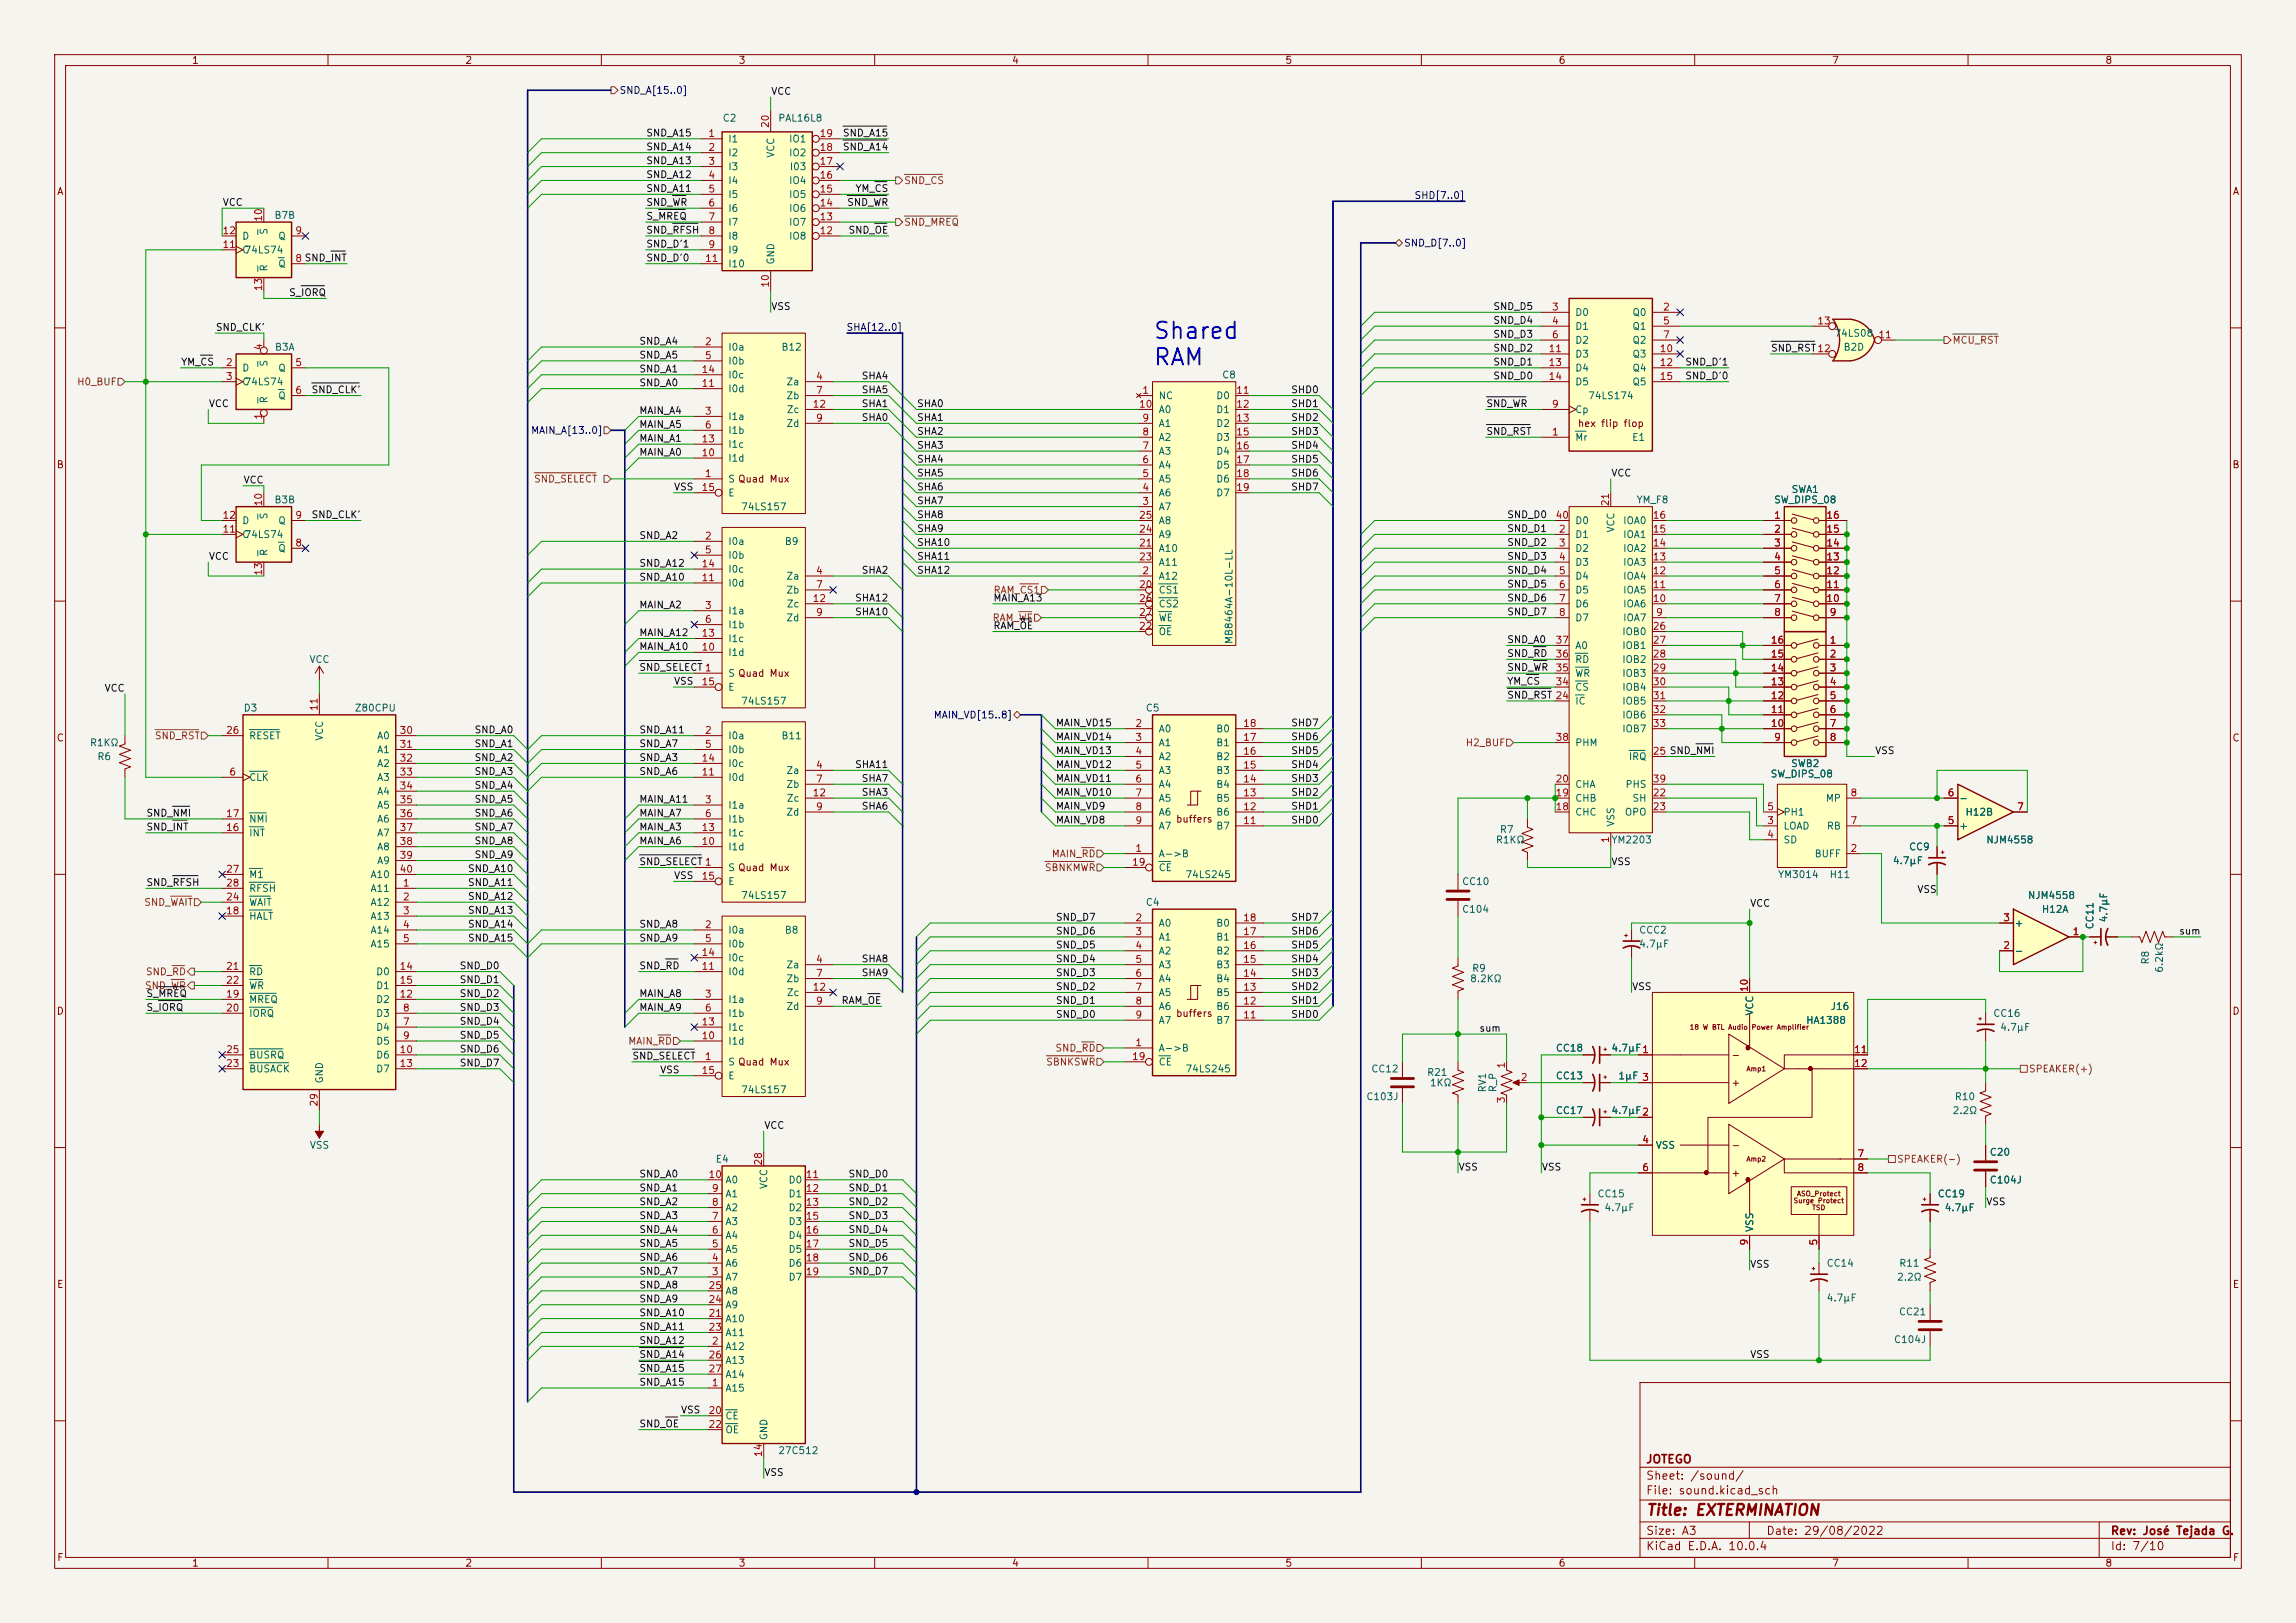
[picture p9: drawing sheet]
<svg xmlns="http://www.w3.org/2000/svg" width="420mm" height="297mm" viewBox="0 0 420 297" stroke-linecap="round" stroke-linejoin="round" font-family="sans-serif">
<defs><g id="words">
<g font-size="3" fill="#0000c2">
<text x="210.8" y="62.8">Shared</text>
<text x="210.8" y="67.6">RAM</text>
</g>
<g font-size="3" fill="#840000">
<text x="318.7" y="192.8">.</text>
<text x="330.2" y="196.6">.</text>
<text x="311.1" y="215.7">.</text>
<text x="318.7" y="216.9">.</text>
</g>
<text font-size="2" fill="#840000" x="301" y="277.8">Title: EXTERMINATION</text>
<g font-size="1.5" fill="#840000">
<text x="301" y="268.1">JOTEGO</text>
<text x="301" y="273.8">File: sound.kicad_sch</text>
<text x="301" y="271.1">Sheet: /sound/</text>
<text x="301" y="281.2">Size: A3</text>
<text x="323" y="281.2">Date: 29/08/2022</text>
<text x="386" y="281.2">Rev: José Tejada G.</text>
<text x="301" y="284">KiCad E.D.A. 10.0.4</text>
<text x="386" y="284">Id: 7/10</text>
</g>
<g font-size="1.3" fill="#840000">
<text x="35" y="12">1</text>
<text x="85" y="12">2</text>
<text x="135" y="12">3</text>
<text x="185" y="12">4</text>
<text x="235" y="12">5</text>
<text x="285" y="12">6</text>
<text x="335" y="12">7</text>
<text x="385" y="12">8</text>
<text x="10.3" y="36">A</text>
<text x="408.3" y="36">A</text>
<text x="288.5" y="78.4">hex flip flop</text>
<text x="10.3" y="86">B</text>
<text x="408.2" y="86">B</text>
<text x="10.3" y="136">C</text>
<text x="408.2" y="136">C</text>
<text x="215" y="150.8">buffers</text>
<text x="10.3" y="186">D</text>
<text x="408.2" y="186">D</text>
<text x="215" y="186.4">buffers</text>
<text x="316.6" y="194">-</text>
<text x="316.6" y="199.1">+</text>
<text x="316.6" y="210.5">-</text>
<text x="316.6" y="215.6">+</text>
<text x="10.3" y="236">E</text>
<text x="408.3" y="236">E</text>
<text x="10.3" y="286">F</text>
<text x="35" y="287">1</text>
<text x="85" y="287">2</text>
<text x="135" y="287">3</text>
<text x="185" y="287">4</text>
<text x="235" y="287">5</text>
<text x="285" y="287">6</text>
<text x="335" y="287">7</text>
<text x="385" y="287">8</text>
<text x="408.3" y="286">F</text>
</g>
<g font-size="1.3" fill="#000084">
<text x="113.2" y="17.5">SND_A[15..0]</text>
<text x="258.6" y="36.7">SHD[7..0]</text>
<text x="256.7" y="45.4">SND_D[7..0]</text>
<text x="154.7" y="60.8">SHA[12..0]</text>
<text x="97" y="79.7">MAIN_A[13..0]</text>
<text x="170.7" y="131.8">MAIN_VD[15..8]</text>
</g>
<g font-size="1.3" fill="#0f0f0f">
<text x="141" y="17.7">VCC</text>
<text x="118.1" y="25.3">SND_A15</text>
<text x="118.1" y="27.8">SND_A14</text>
<text x="154.1" y="27.8">SND_A14</text>
<text x="154.1" y="25.3">SND_A15</text>
<text x="118.1" y="30.4">SND_A13</text>
<text x="118.1" y="35.4">SND_A11</text>
<text x="118.1" y="32.9">SND_A12</text>
<text x="156.4" y="35.4">YM_CS</text>
<text x="40.6" y="38">VCC</text>
<text x="118.1" y="38">SND_WR</text>
<text x="118.1" y="40.5">S_MREQ</text>
<text x="154.9" y="38">SND_WR</text>
<text x="118.1" y="43.1">SND_RFSH</text>
<text x="118.1" y="45.6">SND_D'1</text>
<text x="155.1" y="43.1">SND_OE</text>
<text x="118.1" y="48.1">SND_D'0</text>
<text x="52.8" y="54.5">S_IORQ</text>
<text x="141" y="57">VSS</text>
<text x="273" y="59.6">SND_D4</text>
<text x="273" y="57">SND_D5</text>
<text x="39.4" y="60.8">SND_CLK'</text>
<text x="116.8" y="63.4">SND_A4</text>
<text x="116.8" y="65.9">SND_A5</text>
<text x="273" y="62.1">SND_D3</text>
<text x="273" y="64.6">SND_D2</text>
<text x="323.8" y="64.6">SND_RST12</text>
<text x="33" y="67.2">YM_CS</text>
<text x="116.8" y="68.5">SND_A1</text>
<text x="116.8" y="71">SND_A0</text>
<text x="157.5" y="69.7">SHA4</text>
<text x="273" y="69.7">SND_D0</text>
<text x="273" y="67.2">SND_D1</text>
<text x="308.2" y="67.2">SND_D'1</text>
<text x="308.2" y="69.7">SND_D'0</text>
<text x="38.1" y="74.8">VCC</text>
<text x="56.9" y="72.3">SND_CLK'</text>
<text x="116.8" y="76.1">MAIN_A4</text>
<text x="157.5" y="77.3">SHA0</text>
<text x="157.5" y="72.3">SHA5</text>
<text x="157.5" y="74.8">SHA1</text>
<text x="167.6" y="74.8">SHA0</text>
<text x="167.6" y="77.3">SHA1</text>
<text x="236.1" y="74.8">SHD1</text>
<text x="236.1" y="72.3">SHD0</text>
<text x="236.1" y="77.3">SHD2</text>
<text x="271.8" y="74.8">SND_WR</text>
<text x="116.8" y="78.6">MAIN_A5</text>
<text x="116.8" y="81.2">MAIN_A1</text>
<text x="116.8" y="83.7">MAIN_A0</text>
<text x="167.6" y="79.9">SHA2</text>
<text x="167.6" y="82.4">SHA3</text>
<text x="236.1" y="79.9">SHD3</text>
<text x="236.1" y="82.4">SHD4</text>
<text x="271.8" y="79.9">SND_RST</text>
<text x="44.4" y="88.8">VCC</text>
<text x="167.6" y="87.5">SHA5</text>
<text x="167.6" y="85">SHA4</text>
<text x="236.1" y="85">SHD5</text>
<text x="236.1" y="87.5">SHD6</text>
<text x="294.6" y="87.5">VCC</text>
<text x="56.9" y="95.1">SND_CLK'</text>
<text x="123.2" y="90">VSS</text>
<text x="167.6" y="90">SHA6</text>
<text x="167.6" y="92.6">SHA7</text>
<text x="167.6" y="95.1">SHA8</text>
<text x="236.1" y="90">SHD7</text>
<text x="275.6" y="95.1">SND_D0</text>
<text x="116.8" y="98.9">SND_A2</text>
<text x="167.6" y="100.2">SHA10</text>
<text x="167.6" y="97.7">SHA9</text>
<text x="275.6" y="97.7">SND_D1</text>
<text x="275.6" y="100.2">SND_D2</text>
<text x="38.1" y="102.7">VCC</text>
<text x="116.8" y="106.6">SND_A10</text>
<text x="116.8" y="104">SND_A12</text>
<text x="157.5" y="105.3">SHA2</text>
<text x="167.6" y="105.3">SHA12</text>
<text x="167.6" y="102.7">SHA11</text>
<text x="275.6" y="107.8">SND_D5</text>
<text x="275.6" y="105.3">SND_D4</text>
<text x="275.6" y="102.7">SND_D3</text>
<text x="116.8" y="111.6">MAIN_A2</text>
<text x="156.3" y="110.4">SHA12</text>
<text x="156.3" y="112.9">SHA10</text>
<text x="181.6" y="110.4">MAIN_A13</text>
<text x="275.6" y="112.9">SND_D7</text>
<text x="275.6" y="110.4">SND_D6</text>
<text x="116.8" y="119.3">MAIN_A10</text>
<text x="116.8" y="116.7">MAIN_A12</text>
<text x="181.6" y="115.4">RAM_OE</text>
<text x="275.6" y="118">SND_A0</text>
<text x="116.8" y="123.1">SND_SELECT 1</text>
<text x="123.2" y="125.6">VSS</text>
<text x="275.6" y="120.5">SND_RD</text>
<text x="275.6" y="123.1">SND_WR</text>
<text x="275.6" y="125.6">YM_CS</text>
<text x="19" y="126.9">VCC</text>
<text x="275.6" y="128.1">SND_RST 24</text>
<text x="86.7" y="137">SND_A1</text>
<text x="86.7" y="134.5">SND_A0</text>
<text x="116.8" y="137">SND_A7</text>
<text x="116.8" y="134.5">SND_A11</text>
<text x="193" y="135.8">MAIN_VD14</text>
<text x="193" y="133.2">MAIN_VD15</text>
<text x="236.1" y="135.8">SHD6</text>
<text x="236.1" y="133.2">SHD7</text>
<text x="86.7" y="139.6">SND_A2</text>
<text x="86.7" y="142.1">SND_A3</text>
<text x="116.8" y="142.1">SND_A6</text>
<text x="116.8" y="139.6">SND_A3</text>
<text x="156.3" y="140.8">SHA11</text>
<text x="157.5" y="143.4">SHA7</text>
<text x="193" y="143.4">MAIN_VD11</text>
<text x="193" y="140.8">MAIN_VD12</text>
<text x="193" y="138.3">MAIN_VD13</text>
<text x="236.1" y="138.3">SHD5</text>
<text x="236.1" y="143.4">SHD3</text>
<text x="236.1" y="140.8">SHD4</text>
<text x="342.9" y="138.3">VSS</text>
<text x="26.7" y="149.7">SND_NMI</text>
<text x="86.7" y="144.7">SND_A4</text>
<text x="86.7" y="149.7">SND_A6</text>
<text x="86.7" y="147.2">SND_A5</text>
<text x="116.8" y="149.7">MAIN_A7</text>
<text x="116.8" y="147.2">MAIN_A11</text>
<text x="157.5" y="148.5">SHA6</text>
<text x="157.5" y="145.9">SHA3</text>
<text x="193" y="145.9">MAIN_VD10</text>
<text x="193" y="148.5">MAIN_VD9</text>
<text x="236.1" y="145.9">SHD2</text>
<text x="236.1" y="148.5">SHD1</text>
<text x="26.7" y="152.3">SND_INT</text>
<text x="86.7" y="152.3">SND_A7</text>
<text x="86.7" y="154.8">SND_A8</text>
<text x="116.8" y="154.8">MAIN_A6</text>
<text x="116.8" y="152.3">MAIN_A3</text>
<text x="193" y="151">MAIN_VD8</text>
<text x="236.1" y="151">SHD0</text>
<text x="85.5" y="159.9">SND_A10</text>
<text x="86.7" y="157.4">SND_A9</text>
<text x="116.8" y="158.6">SND_SELECT 1</text>
<text x="123.2" y="161.2">VSS</text>
<text x="294.6" y="158.6">VSS</text>
<text x="26.7" y="162.4">SND_RFSH</text>
<text x="85.5" y="167.5">SND_A13</text>
<text x="85.5" y="165">SND_A12</text>
<text x="85.5" y="162.4">SND_A11</text>
<text x="320" y="166.2">VCC</text>
<text x="350.6" y="163.7">VSS</text>
<text x="85.5" y="172.6">SND_A15</text>
<text x="85.5" y="170.1">SND_A14</text>
<text x="116.8" y="170.1">SND_A8</text>
<text x="116.8" y="172.6">SND_A9</text>
<text x="193" y="168.8">SND_D7</text>
<text x="193" y="173.9">SND_D5</text>
<text x="193" y="171.3">SND_D6</text>
<text x="236.1" y="168.8">SHD7</text>
<text x="236.1" y="173.9">SHD5</text>
<text x="236.1" y="171.3">SHD6</text>
<text x="398.5" y="171.3">sum</text>
<text x="84" y="177.7">SND_D0</text>
<text x="116.8" y="177.7">SND_RD</text>
<text x="157.5" y="178.9">SHA9</text>
<text x="157.5" y="176.4">SHA8</text>
<text x="193" y="178.9">SND_D3</text>
<text x="193" y="176.4">SND_D4</text>
<text x="236.1" y="176.4">SHD4</text>
<text x="236.1" y="178.9">SHD3</text>
<text x="26.7" y="185.3">S_IORQ</text>
<text x="26.7" y="182.8">S_MREQ</text>
<text x="84" y="182.8">SND_D2</text>
<text x="84" y="180.2">SND_D1</text>
<text x="84" y="185.3">SND_D3</text>
<text x="116.8" y="185.3">MAIN_A9</text>
<text x="116.8" y="182.8">MAIN_A8</text>
<text x="153.8" y="184">RAM_OE</text>
<text x="193" y="181.5">SND_D2</text>
<text x="193" y="184">SND_D1</text>
<text x="236.1" y="184">SHD1</text>
<text x="236.1" y="181.5">SHD2</text>
<text x="298.4" y="181.5">VSS</text>
<text x="84" y="187.8">SND_D4</text>
<text x="84" y="190.4">SND_D5</text>
<text x="193" y="186.6">SND_D0</text>
<text x="236.1" y="186.6">SHD0</text>
<text x="270.5" y="189.1">sum</text>
<text x="84" y="195.5">SND_D7</text>
<text x="84" y="192.9">SND_D6</text>
<text x="115.6" y="194.2">SND_SELECT</text>
<text x="120.6" y="196.7">VSS</text>
<text x="139.7" y="206.9">VCC</text>
<text x="116.8" y="215.8">SND_A0</text>
<text x="155.1" y="215.8">SND_D0</text>
<text x="266.7" y="214.5">VSS</text>
<text x="281.9" y="214.5">VSS</text>
<text x="116.8" y="218.3">SND_A1</text>
<text x="116.8" y="220.9">SND_A2</text>
<text x="155.1" y="220.9">SND_D2</text>
<text x="155.1" y="218.3">SND_D1</text>
<text x="363.2" y="220.9">VSS</text>
<text x="116.8" y="225.9">SND_A4</text>
<text x="116.8" y="223.4">SND_A3</text>
<text x="155.1" y="223.4">SND_D3</text>
<text x="155.1" y="225.9">SND_D4</text>
<text x="116.8" y="231">SND_A6</text>
<text x="116.8" y="233.6">SND_A7</text>
<text x="116.8" y="228.5">SND_A5</text>
<text x="155.1" y="231">SND_D6</text>
<text x="155.1" y="233.6">SND_D7</text>
<text x="155.1" y="228.5">SND_D5</text>
<text x="320" y="232.3">VSS</text>
<text x="116.8" y="236.1">SND_A8</text>
<text x="116.8" y="238.6">SND_A9</text>
<text x="116.8" y="241.2">SND_A10</text>
<text x="116.8" y="243.7">SND_A11</text>
<text x="116.8" y="251.3">SND_A15</text>
<text x="116.8" y="246.3">SND_A12</text>
<text x="116.8" y="248.8">SND_A14</text>
<text x="320" y="248.8">VSS</text>
<text x="116.8" y="253.9">SND_A15</text>
<text x="116.8" y="261.5">SND_OE</text>
<text x="124.5" y="259">VSS</text>
<text x="139.7" y="270.4">VSS</text>
</g>
<g font-size="1.3" fill="#006464">
<text x="132.1" y="22.6">C2</text>
<text x="142.2" y="22.6">PAL16L8</text>
<text x="133.1" y="26.4">I1</text>
<text x="133.1" y="28.9">I2</text>
<text x="141.9" y="29" transform="rotate(-90 141.9 29)">VCC</text>
<text x="144.2" y="28.9">IO2</text>
<text x="144.2" y="26.4">IO1</text>
<text x="133.1" y="31.5">I3</text>
<text x="133.1" y="34">I4</text>
<text x="144.2" y="34">IO4</text>
<text x="144.3" y="31.5">I03</text>
<text x="50.1" y="40.3">B7B</text>
<text x="133.1" y="36.5">I5</text>
<text x="133.1" y="39.1">I6</text>
<text x="133.1" y="41.6">I7</text>
<text x="144.2" y="41.6">IO7</text>
<text x="144.2" y="39.1">IO6</text>
<text x="144.2" y="36.5">IO5</text>
<text x="44.2" y="46.7">C</text>
<text x="44.2" y="44.2">D</text>
<text x="44.6" y="46.7">74LS74</text>
<text x="49.2" y="43.1" transform="rotate(-90 49.2 43.1)">S</text>
<text x="50.8" y="44.2">Q</text>
<text x="133.1" y="44.2">I8</text>
<text x="133.1" y="46.7">I9</text>
<text x="144.2" y="44.2">IO8</text>
<text x="49.2" y="49.8" transform="rotate(-90 49.2 49.8)">R</text>
<text x="50.8" y="49.2">Q</text>
<text x="133.1" y="49.2">I10</text>
<text x="141.9" y="48.5" transform="rotate(-90 141.9 48.5)">GND</text>
<text x="288" y="58.1">D0</text>
<text x="298.5" y="58.1">Q0</text>
<text x="50.2" y="64.5">B3A</text>
<text x="133.1" y="64.5">I0a</text>
<text x="142.8" y="64.5">B12</text>
<text x="288" y="60.7">D1</text>
<text x="288" y="63.2">D2</text>
<text x="288" y="65.7">D3</text>
<text x="298.5" y="60.7">Q1</text>
<text x="298.5" y="63.2">Q2</text>
<text x="298.5" y="65.7">Q3</text>
<text x="335.5" y="61.9">74LS08</text>
<text x="337.1" y="64.5">B2D</text>
<text x="44.2" y="68.3">D</text>
<text x="44.2" y="70.8">C</text>
<text x="44.6" y="70.8">74LS74</text>
<text x="49.2" y="67.2" transform="rotate(-90 49.2 67.2)">S</text>
<text x="50.8" y="68.3">Q</text>
<text x="133.1" y="67">I0b</text>
<text x="133.1" y="69.6">I0c</text>
<text x="143.7" y="70.8">Za</text>
<text x="223.4" y="69.6">C8</text>
<text x="288" y="68.3">D4</text>
<text x="288" y="70.8">D5</text>
<text x="298.5" y="68.3">Q4</text>
<text x="298.5" y="70.8">Q5</text>
<text x="49.2" y="73.9" transform="rotate(-90 49.2 73.9)">R</text>
<text x="50.8" y="73.4">Q</text>
<text x="133.1" y="77.2">I1a</text>
<text x="133.1" y="72.1">I0d</text>
<text x="143.7" y="73.4">Zb</text>
<text x="143.8" y="75.9">Zc</text>
<text x="211.8" y="73.4">NC</text>
<text x="211.8" y="75.9">A0</text>
<text x="222.4" y="73.4">D0</text>
<text x="222.4" y="75.9">D1</text>
<text x="288" y="75.9">Cp</text>
<text x="290.4" y="73.4">74LS174</text>
<text x="133.1" y="79.7">I1b</text>
<text x="133.1" y="82.3">I1c</text>
<text x="143.7" y="78.4">Zd</text>
<text x="211.8" y="83.5">A3</text>
<text x="211.8" y="81">A2</text>
<text x="211.8" y="78.4">A1</text>
<text x="222.4" y="78.4">D2</text>
<text x="222.4" y="81">D3</text>
<text x="222.4" y="83.5">D4</text>
<text x="288" y="81">Mr</text>
<text x="298.4" y="81">E1</text>
<text x="133.1" y="88.6">S Quad Mux</text>
<text x="133.1" y="84.8">I1d</text>
<text x="211.8" y="88.6">A5</text>
<text x="211.8" y="86.1">A4</text>
<text x="222.4" y="86.1">D5</text>
<text x="222.4" y="88.6">D6</text>
<text x="49.2" y="95.1" transform="rotate(-90 49.2 95.1)">S</text>
<text x="50.1" y="92.4">B3B</text>
<text x="133.1" y="91.1">E</text>
<text x="135.5" y="93.7">74LS157</text>
<text x="211.8" y="93.7">A7</text>
<text x="211.8" y="91.1">A6</text>
<text x="222.4" y="91.1">D7</text>
<text x="299.3" y="92.4">YM_F8</text>
<text x="324.4" y="92.4">SW_DIPS_08</text>
<text x="327.6" y="90.5">SWA1</text>
<text x="44.2" y="98.8">C</text>
<text x="44.2" y="96.2">D</text>
<text x="44.6" y="98.8">74LS74</text>
<text x="49.2" y="101.9" transform="rotate(-90 49.2 101.9)">R</text>
<text x="50.8" y="101.3">Q</text>
<text x="50.8" y="96.2">Q</text>
<text x="133.1" y="100">I0a</text>
<text x="143.4" y="100">B9</text>
<text x="211.8" y="101.3">A10</text>
<text x="211.8" y="98.8">A9</text>
<text x="211.8" y="96.2">A8</text>
<text x="288" y="98.8">D1</text>
<text x="288" y="101.3">D2</text>
<text x="288" y="96.2">D0</text>
<text x="295.6" y="97.6" transform="rotate(-90 295.6 97.6)">VCC</text>
<text x="296.8" y="101.3">IOA2</text>
<text x="296.8" y="98.8">IOA1</text>
<text x="296.8" y="96.2">IOA0</text>
<text x="133.1" y="102.6">I0b</text>
<text x="133.1" y="107.7">I0d</text>
<text x="133.1" y="105.1">I0c</text>
<text x="143.7" y="106.4">Za</text>
<text x="211.8" y="106.4">A12</text>
<text x="211.8" y="103.8">A11</text>
<text x="288" y="103.8">D3</text>
<text x="288" y="106.4">D4</text>
<text x="296.8" y="106.4">IOA4</text>
<text x="296.8" y="103.8">IOA3</text>
<text x="133.1" y="112.7">I1a</text>
<text x="143.7" y="108.9">Zb</text>
<text x="143.8" y="111.5">Zc</text>
<text x="211.8" y="108.9">CS1</text>
<text x="211.8" y="111.5">CS2</text>
<text x="288" y="108.9">D5</text>
<text x="288" y="111.5">D6</text>
<text x="296.8" y="111.5">IOA6</text>
<text x="296.8" y="108.9">IOA5</text>
<text x="133.1" y="115.3">I1b</text>
<text x="133.1" y="117.8">I1c</text>
<text x="143.7" y="114">Zd</text>
<text x="211.8" y="116.5">OE</text>
<text x="211.8" y="114">WE</text>
<text x="225.8" y="118" transform="rotate(-90 225.8 118)">MB8464A-10L-LL</text>
<text x="288" y="114">D7</text>
<text x="288" y="119.1">A0</text>
<text x="296.6" y="116.5">IOB0</text>
<text x="296.6" y="119.1">IOB1</text>
<text x="296.8" y="114">IOA7</text>
<text x="56.5" y="121.6">VCC</text>
<text x="133.1" y="124.2">S Quad Mux</text>
<text x="133.1" y="120.4">I1d</text>
<text x="288" y="124.2">WR</text>
<text x="288" y="121.6">RD</text>
<text x="296.6" y="121.6">IOB2</text>
<text x="296.6" y="124.2">IOB3</text>
<text x="44.5" y="130.5">D3</text>
<text x="64.8" y="130.5">Z80CPU</text>
<text x="133.1" y="126.7">E</text>
<text x="135.5" y="129.2">74LS157</text>
<text x="209.5" y="130.5">C5</text>
<text x="288" y="129.2">IC</text>
<text x="288" y="126.7">CS</text>
<text x="296.6" y="126.7">IOB4</text>
<text x="296.6" y="129.2">IOB5</text>
<text x="296.6" y="131.8">IOB6</text>
<text x="16.3" y="136.9">R1KΩ</text>
<text x="45.5" y="135.6">RESET</text>
<text x="59.4" y="135.7" transform="rotate(-90 59.4 135.7)">VCC</text>
<text x="68.9" y="135.6">A0</text>
<text x="133.1" y="135.6">I0a</text>
<text x="142.8" y="135.6">B11</text>
<text x="211.8" y="134.3">A0</text>
<text x="211.8" y="136.9">A1</text>
<text x="222.4" y="136.9">B1</text>
<text x="222.4" y="134.3">B0</text>
<text x="288" y="136.9">PHM</text>
<text x="296.6" y="134.3">IOB7</text>
<text x="17.7" y="139.4">R6</text>
<text x="45.5" y="143.2">CLK</text>
<text x="68.9" y="138.1">A1</text>
<text x="68.9" y="140.7">A2</text>
<text x="68.9" y="143.2">A3</text>
<text x="133.1" y="138.1">I0b</text>
<text x="133.1" y="143.2">I0d</text>
<text x="133.1" y="140.7">I0c</text>
<text x="143.7" y="141.9">Za</text>
<text x="211.8" y="139.4">A2</text>
<text x="211.8" y="141.9">A3</text>
<text x="222.4" y="141.9">B3</text>
<text x="222.4" y="139.4">B2</text>
<text x="297.8" y="139.4">IRQ</text>
<text x="323.8" y="142.6">SW_DIPS_08</text>
<text x="327.5" y="140.7">SWB2</text>
<text x="68.9" y="145.8">A4</text>
<text x="68.9" y="148.3">A5</text>
<text x="133.1" y="148.3">I1a</text>
<text x="143.7" y="144.5">Zb</text>
<text x="143.7" y="149.6">Zd</text>
<text x="143.8" y="147">Zc</text>
<text x="211.8" y="144.5">A4</text>
<text x="211.8" y="147">A5</text>
<text x="211.8" y="149.6">A6</text>
<text x="222.4" y="149.6">B6</text>
<text x="222.4" y="147">B5</text>
<text x="222.4" y="144.5">B4</text>
<text x="288" y="149.6">CHC</text>
<text x="288" y="147">CHB</text>
<text x="288" y="144.5">CHA</text>
<text x="297.1" y="149.6">OPO</text>
<text x="297.2" y="144.5">PHS</text>
<text x="298.5" y="147">SH</text>
<text x="326.1" y="149.6">PH1</text>
<text x="333.9" y="147">MP</text>
<text x="358.3" y="147">-</text>
<text x="359.4" y="149.6">H12B</text>
<text x="45.5" y="153.4">INT</text>
<text x="45.5" y="150.8">NMI</text>
<text x="68.9" y="150.8">A6</text>
<text x="68.9" y="153.4">A7</text>
<text x="68.9" y="155.9">A8</text>
<text x="133.1" y="150.8">I1b</text>
<text x="133.1" y="155.9">I1d</text>
<text x="133.1" y="153.4">I1c</text>
<text x="211.8" y="152.1">A7</text>
<text x="222.4" y="152.1">B7</text>
<text x="273.5" y="154.6">R1KΩ</text>
<text x="274.2" y="152.7">R7</text>
<text x="294.7" y="154.6">YM2203</text>
<text x="295.6" y="151.4" transform="rotate(-90 295.6 151.4)">VSS</text>
<text x="326.1" y="152.1">LOAD</text>
<text x="326.1" y="154.6">SD</text>
<text x="334.1" y="152.1">RB</text>
<text x="349.1" y="155.9">CC9</text>
<text x="358.3" y="152.1">+</text>
<text x="363.2" y="154.6">NJM4558</text>
<text x="45.5" y="161">M1</text>
<text x="67.7" y="161">A10</text>
<text x="68.9" y="158.5">A9</text>
<text x="133.1" y="159.7">S Quad Mux</text>
<text x="211.8" y="157.2">A-&gt;B</text>
<text x="211.8" y="159.7">CE</text>
<text x="216.7" y="161">74LS245</text>
<text x="325.1" y="161">YM3014</text>
<text x="331.8" y="157.2">BUFF</text>
<text x="334.6" y="161">H11</text>
<text x="346.1" y="158.5">4.7μF</text>
<text x="45.5" y="166.1">WAIT</text>
<text x="45.5" y="163.5">RFSH</text>
<text x="67.7" y="163.5">A11</text>
<text x="67.7" y="166.1">A12</text>
<text x="133.1" y="162.3">E</text>
<text x="135.5" y="164.8">74LS157</text>
<text x="209.5" y="166.1">C4</text>
<text x="267.3" y="167.3">C104</text>
<text x="267.3" y="162.3">CC10</text>
<text x="370.8" y="164.8">NJM4558</text>
<text x="373.4" y="167.3">H12A</text>
<text x="45.5" y="168.6">HALT</text>
<text x="67.7" y="168.6">A13</text>
<text x="67.7" y="171.2">A14</text>
<text x="67.7" y="173.7">A15</text>
<text x="133.1" y="171.2">I0a</text>
<text x="133.1" y="173.7">I0b</text>
<text x="143.4" y="171.2">B8</text>
<text x="211.8" y="169.9">A0</text>
<text x="211.8" y="172.4">A1</text>
<text x="222.4" y="172.4">B1</text>
<text x="222.4" y="169.9">B0</text>
<text x="299.7" y="171.2">CCC2</text>
<text x="299.7" y="173.7">4.7μF</text>
<text x="368.4" y="169.9">+</text>
<text x="383.2" y="170.2" transform="rotate(-90 383.2 170.2)">CC11</text>
<text x="385.8" y="168.9" transform="rotate(-90 385.8 168.9)">4.7μF</text>
<text x="45.5" y="178.8">RD</text>
<text x="68.7" y="178.8">D0</text>
<text x="133.1" y="178.8">I0d</text>
<text x="133.1" y="176.2">I0c</text>
<text x="143.7" y="177.5">Za</text>
<text x="211.8" y="175">A2</text>
<text x="211.8" y="177.5">A3</text>
<text x="222.4" y="177.5">B3</text>
<text x="222.4" y="175">B2</text>
<text x="269.2" y="178.1">R9</text>
<text x="368.4" y="175">-</text>
<text x="393.4" y="176.6" transform="rotate(-90 393.4 176.6)">R8</text>
<text x="395.9" y="178.1" transform="rotate(-90 395.9 178.1)">6.2kΩ</text>
<text x="45.5" y="183.9">MREQ</text>
<text x="45.5" y="181.3">WR</text>
<text x="68.7" y="183.9">D2</text>
<text x="68.7" y="181.3">D1</text>
<text x="133.1" y="183.9">I1a</text>
<text x="143.7" y="180">Zb</text>
<text x="143.7" y="185.1">Zd</text>
<text x="143.8" y="182.6">Zc</text>
<text x="211.8" y="180">A4</text>
<text x="211.8" y="182.6">A5</text>
<text x="211.8" y="185.1">A6</text>
<text x="222.4" y="185.1">B6</text>
<text x="222.4" y="182.6">B5</text>
<text x="222.4" y="180">B4</text>
<text x="268.8" y="180">8.2KΩ</text>
<text x="321" y="185.9" transform="rotate(-90 321 185.9)">VCC</text>
<text x="334.8" y="185.1">J16</text>
<text x="45.5" y="186.4">IORQ</text>
<text x="68.7" y="188.9">D4</text>
<text x="68.7" y="186.4">D3</text>
<text x="68.7" y="191.5">D5</text>
<text x="133.1" y="186.4">I1b</text>
<text x="133.1" y="191.5">I1d</text>
<text x="133.1" y="188.9">I1c</text>
<text x="211.8" y="187.7">A7</text>
<text x="222.4" y="187.7">B7</text>
<text x="330.3" y="187.7">HA1388</text>
<text x="364.5" y="186.4">CC16</text>
<text x="365.8" y="188.9">4.7μF</text>
<text x="45.5" y="196.6">BUSACK</text>
<text x="45.5" y="194">BUSRQ</text>
<text x="68.7" y="194">D6</text>
<text x="68.7" y="196.6">D7</text>
<text x="133.1" y="195.3">S Quad Mux</text>
<text x="133.1" y="197.8">E</text>
<text x="211.8" y="192.7">A-&gt;B</text>
<text x="211.8" y="195.3">CE</text>
<text x="216.7" y="196.6">74LS245</text>
<text x="250.7" y="196.6">CC12</text>
<text x="260.9" y="197.2">R21</text>
<text x="284.5" y="192.7">CC18</text>
<text x="284.5" y="197.8">CC13</text>
<text x="294.6" y="192.7">4.7μF1</text>
<text x="295.9" y="197.8">1μF 3</text>
<text x="59.4" y="198.4" transform="rotate(-90 59.4 198.4)">GND</text>
<text x="135.5" y="200.4">74LS157</text>
<text x="249.8" y="201.6">C103J</text>
<text x="261.5" y="199.1">1KΩ</text>
<text x="272.1" y="200" transform="rotate(-90 272.1 200)">RV1</text>
<text x="274" y="200" transform="rotate(-90 274 200)">R_P</text>
<text x="357.5" y="201.6">R10</text>
<text x="284.5" y="204.2">CC17</text>
<text x="294.6" y="204.2">4.7μF2</text>
<text x="357.1" y="204.2">2.2Ω</text>
<text x="56.6" y="210.5">VSS</text>
<text x="130.8" y="213.1">E4</text>
<text x="302.8" y="210.5">VSS</text>
<text x="363.9" y="211.8">C20</text>
<text x="132.6" y="222">A2</text>
<text x="132.6" y="219.4">A1</text>
<text x="132.6" y="216.9">A0</text>
<text x="140.7" y="217.7" transform="rotate(-90 140.7 217.7)">VCC</text>
<text x="144.1" y="216.9">D0</text>
<text x="144.1" y="219.4">D1</text>
<text x="144.1" y="222">D2</text>
<text x="292.1" y="219.4">CC15</text>
<text x="293.4" y="222">4.7μF</text>
<text x="354.3" y="219.4">CC19</text>
<text x="355.6" y="222">4.7μF</text>
<text x="363.9" y="216.9">C104J</text>
<text x="132.6" y="227">A4</text>
<text x="132.6" y="224.5">A3</text>
<text x="144.1" y="224.5">D3</text>
<text x="144.1" y="227">D4</text>
<text x="321" y="225.6" transform="rotate(-90 321 225.6)">VSS</text>
<text x="132.6" y="232.1">A6</text>
<text x="132.6" y="229.6">A5</text>
<text x="144.1" y="229.6">D5</text>
<text x="144.1" y="232.1">D6</text>
<text x="334" y="232.1">CC14</text>
<text x="347.3" y="232.1">R11</text>
<text x="132.6" y="234.7">A7</text>
<text x="132.6" y="239.7">A9</text>
<text x="132.6" y="237.2">A8</text>
<text x="144.1" y="234.7">D7</text>
<text x="334" y="238.5">4.7μF</text>
<text x="346.9" y="234.7">2.2Ω</text>
<text x="132.6" y="242.3">A10</text>
<text x="132.6" y="244.8">A11</text>
<text x="347.3" y="241">CC21</text>
<text x="132.6" y="247.4">A12</text>
<text x="132.6" y="249.9">A13</text>
<text x="346.3" y="246.1">C104J</text>
<text x="132.6" y="255">A15</text>
<text x="132.6" y="252.4">A14</text>
<text x="132.6" y="260.1">CE</text>
<text x="132.6" y="262.6">OE</text>
<text x="140.7" y="263.7" transform="rotate(-90 140.7 263.7)">GND</text>
<text x="142.2" y="266.4">27C512</text>
</g>
<g font-size="1.3" fill="#a90000">
<text x="140.9" y="23.5" transform="rotate(-90 140.9 23.5)">20</text>
<text x="129.5" y="25.4">1</text>
<text x="129.5" y="27.9">2</text>
<text x="149.8" y="27.9">18</text>
<text x="149.8" y="25.4">19</text>
<text x="129.5" y="30.5">3</text>
<text x="129.5" y="33">4</text>
<text x="129.5" y="35.5">5</text>
<text x="149.8" y="35.5">15</text>
<text x="149.8" y="33">16</text>
<text x="149.8" y="30.5">17</text>
<text x="48.2" y="40.7" transform="rotate(-90 48.2 40.7)">10</text>
<text x="129.5" y="38.1">6</text>
<text x="129.5" y="40.6">7</text>
<text x="149.8" y="40.6">13</text>
<text x="149.8" y="38.1">14</text>
<text x="40.6" y="45.7">11</text>
<text x="40.6" y="43.2">12</text>
<text x="53.9" y="43.2">9</text>
<text x="129.5" y="43.2">8</text>
<text x="129.5" y="45.7">9</text>
<text x="149.8" y="43.2">12</text>
<text x="48.2" y="53.4" transform="rotate(-90 48.2 53.4)">13</text>
<text x="53.9" y="48.2">8 SND_INT</text>
<text x="128.9" y="48.2">11</text>
<text x="140.9" y="52.7" transform="rotate(-90 140.9 52.7)">10</text>
<text x="283.8" y="57.1">3</text>
<text x="283.8" y="59.7">4</text>
<text x="304.1" y="57.1">2</text>
<text x="304.1" y="59.7">5</text>
<text x="332.3" y="59.7">13</text>
<text x="48.2" y="64.2" transform="rotate(-90 48.2 64.2)">4</text>
<text x="128.8" y="63.5">2</text>
<text x="283.2" y="64.7">11</text>
<text x="283.8" y="62.2">6</text>
<text x="303.5" y="64.7">10</text>
<text x="304.1" y="62.2">7</text>
<text x="343.5" y="62.2">11</text>
<text x="41.2" y="67.3">2</text>
<text x="41.2" y="69.8">3</text>
<text x="53.9" y="67.3">5</text>
<text x="128.2" y="71.1">11</text>
<text x="128.2" y="68.6">14</text>
<text x="128.8" y="66">5</text>
<text x="149.2" y="69.8">4</text>
<text x="283.2" y="67.3">13</text>
<text x="283.2" y="69.8">14</text>
<text x="303.5" y="67.3">12</text>
<text x="303.5" y="69.8">15</text>
<text x="48.2" y="76.9" transform="rotate(-90 48.2 76.9)">1</text>
<text x="53.9" y="72.4">6</text>
<text x="128.8" y="76.2">3</text>
<text x="148.5" y="74.9">12</text>
<text x="149.2" y="72.4">7</text>
<text x="149.2" y="77.4">9</text>
<text x="208.2" y="74.9">10</text>
<text x="208.8" y="72.4">1</text>
<text x="208.8" y="77.4">9</text>
<text x="226" y="72.4">11</text>
<text x="226" y="74.9">12</text>
<text x="226" y="77.4">13</text>
<text x="283.8" y="74.9">9</text>
<text x="128.2" y="83.8">10</text>
<text x="128.2" y="81.3">13</text>
<text x="128.8" y="78.7">6</text>
<text x="208.8" y="82.5">7</text>
<text x="208.8" y="80">8</text>
<text x="226" y="80">15</text>
<text x="226" y="82.5">16</text>
<text x="283.8" y="80">1</text>
<text x="128.8" y="87.6">1</text>
<text x="208.8" y="87.6">5</text>
<text x="208.8" y="85.1">6</text>
<text x="226" y="85.1">17</text>
<text x="226" y="87.6">18</text>
<text x="40.6" y="95.2">12</text>
<text x="48.2" y="92.8" transform="rotate(-90 48.2 92.8)">10</text>
<text x="53.9" y="95.2">9</text>
<text x="128.2" y="90.1">15</text>
<text x="208.2" y="95.2">25</text>
<text x="208.8" y="92.7">3</text>
<text x="208.8" y="90.1">4</text>
<text x="226" y="90.1">19</text>
<text x="284.4" y="95.2">40</text>
<text x="294.6" y="92.8" transform="rotate(-90 294.6 92.8)">21</text>
<text x="302.2" y="95.2">16</text>
<text x="324.4" y="95.2">1</text>
<text x="334" y="95.2">16</text>
<text x="40.6" y="97.8">11</text>
<text x="53.9" y="100.3">8</text>
<text x="128.8" y="99">2</text>
<text x="128.8" y="101.6">5</text>
<text x="208.2" y="100.3">21</text>
<text x="208.2" y="97.8">24</text>
<text x="285" y="97.8">2</text>
<text x="285" y="100.3">3</text>
<text x="302.2" y="100.3">14</text>
<text x="302.2" y="97.8">15</text>
<text x="324.4" y="97.8">2</text>
<text x="324.4" y="100.3">3</text>
<text x="334" y="100.3">14</text>
<text x="334" y="97.8">15</text>
<text x="48.2" y="105.5" transform="rotate(-90 48.2 105.5)">13</text>
<text x="128.2" y="106.7">11</text>
<text x="128.2" y="104.1">14</text>
<text x="149.2" y="105.4">4</text>
<text x="149.2" y="107.9">7</text>
<text x="208.2" y="107.9">20</text>
<text x="208.2" y="102.8">23</text>
<text x="208.8" y="105.4">2</text>
<text x="285" y="102.8">4</text>
<text x="285" y="105.4">5</text>
<text x="285" y="107.9">6</text>
<text x="302.2" y="107.9">11</text>
<text x="302.2" y="105.4">12</text>
<text x="302.2" y="102.8">13</text>
<text x="324.4" y="102.8">4</text>
<text x="324.4" y="105.4">5</text>
<text x="324.4" y="107.9">6</text>
<text x="334" y="107.9">11</text>
<text x="334" y="105.4">12</text>
<text x="334" y="102.8">13</text>
<text x="128.8" y="111.7">3</text>
<text x="148.5" y="110.5">12</text>
<text x="149.2" y="113">9</text>
<text x="208.2" y="110.5">26</text>
<text x="208.2" y="113">27</text>
<text x="285" y="110.5">7</text>
<text x="285" y="113">8</text>
<text x="302.2" y="110.5">10</text>
<text x="302.8" y="113">9</text>
<text x="324.4" y="110.5">7</text>
<text x="324.4" y="113">8</text>
<text x="334" y="110.5">10</text>
<text x="334.6" y="113">9</text>
<text x="128.2" y="119.4">10</text>
<text x="128.2" y="116.8">13</text>
<text x="128.8" y="114.3">6</text>
<text x="208.2" y="115.5">22</text>
<text x="284.4" y="118.1">37</text>
<text x="302.2" y="115.5">26</text>
<text x="302.2" y="118.1">27</text>
<text x="323.8" y="118.1">16</text>
<text x="334.6" y="118.1">1</text>
<text x="128.2" y="125.7">15</text>
<text x="284.4" y="125.7">34</text>
<text x="284.4" y="123.2">35</text>
<text x="284.4" y="120.6">36</text>
<text x="302.2" y="120.6">28</text>
<text x="302.2" y="123.2">29</text>
<text x="302.2" y="125.7">30</text>
<text x="323.8" y="125.7">13</text>
<text x="323.8" y="123.2">14</text>
<text x="323.8" y="120.6">15</text>
<text x="334.6" y="120.6">2</text>
<text x="334.6" y="123.2">3</text>
<text x="334.6" y="125.7">4</text>
<text x="58.4" y="130.2" transform="rotate(-90 58.4 130.2)">11</text>
<text x="302.2" y="128.2">31</text>
<text x="302.2" y="130.8">32</text>
<text x="323.8" y="130.8">11</text>
<text x="323.8" y="128.2">12</text>
<text x="334.6" y="128.2">5</text>
<text x="334.6" y="130.8">6</text>
<text x="41.2" y="134.6">26</text>
<text x="73" y="134.6">30</text>
<text x="73" y="137.1">31</text>
<text x="128.8" y="134.6">2</text>
<text x="128.8" y="137.1">5</text>
<text x="207.6" y="133.3">2</text>
<text x="207.6" y="135.9">3</text>
<text x="227.3" y="135.9">17</text>
<text x="227.3" y="133.3">18</text>
<text x="284.4" y="135.9">38</text>
<text x="302.2" y="133.3">33</text>
<text x="323.8" y="133.3">10</text>
<text x="324.4" y="135.9">9</text>
<text x="334.6" y="133.3">7</text>
<text x="334.6" y="135.9">8</text>
<text x="41.8" y="142.2">6</text>
<text x="73" y="139.7">32</text>
<text x="73" y="142.2">33</text>
<text x="128.2" y="142.2">11</text>
<text x="128.2" y="139.7">14</text>
<text x="149.2" y="140.9">4</text>
<text x="149.2" y="143.5">7</text>
<text x="207.6" y="138.4">4</text>
<text x="207.6" y="140.9">5</text>
<text x="207.6" y="143.5">6</text>
<text x="227.3" y="143.5">14</text>
<text x="227.3" y="140.9">15</text>
<text x="227.3" y="138.4">16</text>
<text x="284.4" y="143.5">20</text>
<text x="302.2" y="138.4">25 SND_NMI</text>
<text x="302.2" y="143.5">39</text>
<text x="41.2" y="149.8">17</text>
<text x="73" y="144.8">34</text>
<text x="73" y="147.3">35</text>
<text x="73" y="149.8">36</text>
<text x="128.8" y="147.3">3</text>
<text x="128.8" y="149.8">6</text>
<text x="148.5" y="146">12</text>
<text x="149.2" y="148.6">9</text>
<text x="207.6" y="146">7</text>
<text x="207.6" y="148.6">8</text>
<text x="227.3" y="148.6">12</text>
<text x="227.3" y="146">13</text>
<text x="284.4" y="148.6">18</text>
<text x="284.4" y="146">19</text>
<text x="302.2" y="146">22</text>
<text x="302.2" y="148.6">23</text>
<text x="323.1" y="148.6">5</text>
<text x="338.4" y="146">8</text>
<text x="356.2" y="146">6</text>
<text x="368.9" y="148.6">7</text>
<text x="41.2" y="152.4">16</text>
<text x="73" y="152.4">37</text>
<text x="73" y="154.9">38</text>
<text x="128.2" y="154.9">10</text>
<text x="128.2" y="152.4">13</text>
<text x="207.6" y="151.1">9</text>
<text x="227.3" y="151.1">11</text>
<text x="294.6" y="154.4" transform="rotate(-90 294.6 154.4)">1</text>
<text x="323.1" y="151.1">3</text>
<text x="323.1" y="153.6">4</text>
<text x="338.4" y="151.1">7</text>
<text x="356.2" y="151.1">5</text>
<text x="41.2" y="160">27</text>
<text x="73" y="157.5">39</text>
<text x="73" y="160">40</text>
<text x="128.2" y="161.3">15</text>
<text x="207" y="158.7">19</text>
<text x="207.6" y="156.2">1</text>
<text x="338.4" y="156.2">2</text>
<text x="41.2" y="167.6">18</text>
<text x="41.2" y="165.1">24</text>
<text x="41.2" y="162.5">28</text>
<text x="73.6" y="162.5">1</text>
<text x="73.6" y="165.1">2</text>
<text x="73.6" y="167.6">3</text>
<text x="73.6" y="170.2">4</text>
<text x="73.6" y="172.7">5</text>
<text x="128.8" y="170.2">2</text>
<text x="128.8" y="172.7">5</text>
<text x="207.6" y="168.9">2</text>
<text x="207.6" y="171.4">3</text>
<text x="207.6" y="174">4</text>
<text x="227.3" y="174">16</text>
<text x="227.3" y="171.4">17</text>
<text x="227.3" y="168.9">18</text>
<text x="366.3" y="174">2</text>
<text x="366.3" y="168.9">3</text>
<text x="379" y="171.4">1</text>
<text x="41.2" y="177.8">21</text>
<text x="73" y="177.8">14</text>
<text x="128.2" y="177.8">11</text>
<text x="128.2" y="175.2">14</text>
<text x="149.2" y="176.5">4</text>
<text x="149.2" y="179">7</text>
<text x="207.6" y="176.5">5</text>
<text x="207.6" y="179">6</text>
<text x="227.3" y="179">14</text>
<text x="227.3" y="176.5">15</text>
<text x="41.2" y="182.9">19</text>
<text x="41.2" y="185.4">20</text>
<text x="41.2" y="180.3">22</text>
<text x="73" y="182.9">12</text>
<text x="73" y="180.3">15</text>
<text x="73.6" y="185.4">8</text>
<text x="128.8" y="182.9">3</text>
<text x="128.8" y="185.4">6</text>
<text x="148.5" y="181.6">12</text>
<text x="149.2" y="184.1">9</text>
<text x="207.6" y="181.6">7</text>
<text x="207.6" y="184.1">8</text>
<text x="227.3" y="184.1">12</text>
<text x="227.3" y="181.6">13</text>
<text x="320" y="181.7" transform="rotate(-90 320 181.7)">10</text>
<text x="73.6" y="187.9">7</text>
<text x="73.6" y="190.5">9</text>
<text x="128.2" y="190.5">10</text>
<text x="128.2" y="187.9">13</text>
<text x="207.6" y="191.7">1</text>
<text x="207.6" y="186.7">9</text>
<text x="227.3" y="186.7">11</text>
<text x="41.2" y="195.6">23</text>
<text x="41.2" y="193">25</text>
<text x="73" y="193">10</text>
<text x="73" y="195.6">13</text>
<text x="128.2" y="196.8">15</text>
<text x="128.8" y="194.3">1</text>
<text x="207" y="194.3">19</text>
<text x="275.6" y="195.7" transform="rotate(-90 275.6 195.7)">1</text>
<text x="339" y="193">11</text>
<text x="339" y="195.6">12</text>
<text x="58.4" y="202.6" transform="rotate(-90 58.4 202.6)">29</text>
<text x="275.6" y="202" transform="rotate(-90 275.6 202)">3</text>
<text x="278.1" y="198.1">2</text>
<text x="300.3" y="209.5">4</text>
<text x="129.5" y="215.9">10</text>
<text x="139.7" y="213.4" transform="rotate(-90 139.7 213.4)">28</text>
<text x="147.3" y="215.9">11</text>
<text x="300.3" y="214.6">6</text>
<text x="339.7" y="212.1">7</text>
<text x="339.7" y="214.6">8</text>
<text x="130.1" y="221">8</text>
<text x="130.1" y="218.4">9</text>
<text x="147.3" y="218.4">12</text>
<text x="147.3" y="221">13</text>
<text x="130.1" y="226">6</text>
<text x="130.1" y="223.5">7</text>
<text x="147.3" y="223.5">15</text>
<text x="147.3" y="226">16</text>
<text x="130.1" y="233.7">3</text>
<text x="130.1" y="231.1">4</text>
<text x="130.1" y="228.6">5</text>
<text x="147.3" y="228.6">17</text>
<text x="147.3" y="231.1">18</text>
<text x="147.3" y="233.7">19</text>
<text x="320" y="228" transform="rotate(-90 320 228)">9</text>
<text x="332.7" y="228" transform="rotate(-90 332.7 228)">5</text>
<text x="129.5" y="238.7">24</text>
<text x="129.5" y="236.2">25</text>
<text x="129.5" y="241.3">21</text>
<text x="129.5" y="243.8">23</text>
<text x="129.5" y="248.9">26</text>
<text x="129.5" y="251.4">27</text>
<text x="130.1" y="246.4">2</text>
<text x="130.1" y="254">1</text>
<text x="129.5" y="259.1">20</text>
<text x="129.5" y="261.6">22</text>
<text x="139.7" y="266.7" transform="rotate(-90 139.7 266.7)">14</text>
</g>
<g font-size="1.3" fill="#725600">
<text x="165.3" y="34">SND_CS</text>
<text x="165.3" y="41.6">SND_MREQ</text>
<text x="357.1" y="63.2">MCU_RST</text>
<text x="14" y="70.8">H0_BUF</text>
<text x="97.6" y="88.6">SND_SELECT</text>
<text x="181.6" y="108.9">RAM_CS1</text>
<text x="181.5" y="114">RAM_WE</text>
<text x="28.2" y="135.6">SND_RST</text>
<text x="268" y="136.9">H2_BUF</text>
<text x="191" y="159.7">SBNKMWR</text>
<text x="192.3" y="157.2">MAIN_RD</text>
<text x="26.3" y="166.1">SND_WAIT</text>
<text x="26.6" y="178.8">SND_RD</text>
<text x="26.4" y="181.3">SND_WR</text>
<text x="114.8" y="191.5">MAIN_RD</text>
<text x="191.3" y="195.3">SBNKSWR</text>
<text x="192.9" y="192.7">SND_RD</text>
<text x="371" y="196.6">SPEAKER(+)</text>
<text x="346.9" y="213.1">SPEAKER(-)</text>
</g>
<g font-size=".9" fill="#840000">
<text x="309" y="188.6">18 W BTL Audio</text>
<text x="320.3" y="188.6">Power Amplifier</text>
<text x="319.4" y="196.3">Amp1</text>
<text x="319.4" y="212.8">Amp2</text>
<text x="328" y="220.4">Surge Protect</text>
<text x="328.6" y="219.1">ASO_Protect</text>
<text x="331.4" y="221.7">TSD</text>
</g>
</g></defs>
<path d="M0 0h420v297h-420z" fill="#f5f4ef" stroke="#f5f4ef" stroke-width=".18"/>
<g fill="none" stroke="#840000" stroke-width=".18">
<path d="M10 10h400v277h-400zM12 12h396v273h-396zM60 10v2M110 10v2M160 10v2M210 10v2M260 10v2M310 10v2M360 10v2M10 60h2M408 60h2M10 110h2"/>
<path d="M408 110h2M22.9 134.6v1.5l-1.1 .4 2.1 .8-2.1 .7 2.1 .8-2.1 .8 2.1 .7-1 .4v1.5M10 160h2M408 160h2M10 210h2M408 210h2M300 253h108v32h-108zM10 260h2M300 278.5h108M300 274.5h108M300 268.5h108M320 278.5v3"/>
<path d="M384 278.5v6.5M408 260h2M60 285v2M110 285v2M160 285v2M210 285v2M260 285v2M300 281.5h108M310 285v2M360 285v2"/>
</g>
<path d="M326.4 115.6h7.6v22.8h-7.6z" fill="#ffffc2"/>
<path d="M326.4 115.6h7.6v22.8h-7.6z" fill="none" stroke="#840000" stroke-width=".25"/>
<g fill="none" stroke="#840000" stroke-width=".18">
<path d="M322.6 118.1h5.1M332.6 116.9l-3.9 1.1M332.6 119.5l-3.9 1M332.7 118.1h5.1M322.6 120.7h5.1M322.6 123.2h5.1M322.6 125.7h5.1M322.6 128.3h5.1M322.6 130.8h5.1M322.6 133.4h5.1M322.6 135.9h5.1M332.6 122l-3.9 1.1"/>
<path d="M332.6 124.6l-3.9 1M332.6 127.1l-3.9 1M332.6 129.6l-3.9 1.1M332.6 132.2l-3.9 1M332.6 134.7l-3.9 1M332.7 120.7h5.1M332.7 123.2h5.1M332.7 125.7h5.1M332.7 128.3h5.1M332.7 130.8h5.1M332.7 133.4h5.1M332.7 135.9h5.1"/>
<circle cx="328.2" cy="118.1" r=".51"/>
<circle cx="332.2" cy="118.1" r=".51"/>
<circle cx="328.2" cy="123.2" r=".51"/>
<circle cx="328.2" cy="125.7" r=".51"/>
<circle cx="328.2" cy="130.8" r=".51"/>
<circle cx="328.2" cy="120.7" r=".51"/>
<circle cx="328.2" cy="128.3" r=".51"/>
<circle cx="328.2" cy="133.4" r=".51"/>
<circle cx="328.2" cy="135.9" r=".51"/>
<circle cx="332.2" cy="135.9" r=".51"/>
<circle cx="332.2" cy="133.4" r=".51"/>
<circle cx="332.2" cy="128.3" r=".51"/>
<circle cx="332.2" cy="123.2" r=".51"/>
<circle cx="332.2" cy="130.8" r=".51"/>
<circle cx="332.2" cy="120.7" r=".51"/>
<circle cx="332.2" cy="125.7" r=".51"/>
</g>
<path d="M132.1 132.1h15.2v33h-15.2z" fill="#ffffc2"/>
<g fill="none" stroke="#840000" stroke-width=".18">
<path d="M127 134.6h5.1M127 137.2h5.1M127 139.7h5.1M132.1 132.1h15.2v33h-15.2zM127 158.8h5.1M127 147.3h5.1M127 149.9h5.1M127 154.9h5.1M127 142.2h5.1M127 152.4h5.1M147.3 141h5.1M147.3 143.5h5.1"/>
<path d="M147.3 148.6h5.1M147.3 146.1h5.1M127 161.3h3.8"/>
<circle cx="131.4" cy="161.3" r=".63"/>
</g>
<path d="M368.3 166.4l10.2 5.1-10.2 5z" fill="#ffffc2"/>
<path d="M368.3 166.4l10.2 5.1-10.2 5z" fill="none" stroke="#840000" stroke-width=".25"/>
<path d="M365.8 174h2.5M365.8 168.9h2.5M378.5 171.5h2.5" fill="none" stroke="#840000" stroke-width=".18"/>
<path d="M44.4 130.8h28v68.6h-28z" fill="#ffffc2"/>
<path d="M44.4 130.8h28v68.6h-28z" fill="none" stroke="#840000" stroke-width=".25"/>
<g fill="none" stroke="#840000" stroke-width=".18">
<path d="M40.6 134.6h3.8M58.4 127v3.8M72.4 134.6h3.8M72.4 137.2h3.8M72.4 139.7h3.8M40.6 142.2h3.8M40.6 152.4h3.8M40.6 149.9h3.8M44.4 141.6l1.3 .6-1.3 .7M72.4 142.2h3.8M72.4 152.4h3.8M72.4 149.9h3.8"/>
<path d="M72.4 144.8h3.8M72.4 147.3h3.8M72.4 154.9h3.8M72.4 157.5h3.8M40.6 162.6h3.8M40.6 165.1h3.8M40.6 167.6h3.8M40.6 177.8h3.8M40.6 160h3.8M72.4 162.6h3.8M72.4 165.1h3.8M72.4 167.6h3.8"/>
<path d="M72.4 170.2h3.8M72.4 172.7h3.8M72.4 177.8h3.8M72.4 160h3.8M40.6 185.4h3.8M40.6 193h3.8M40.6 182.9h3.8M40.6 195.6h3.8M40.6 180.3h3.8M58.4 199.4v3.8M72.4 188h3.8M72.4 185.4h3.8"/>
<path d="M72.4 190.5h3.8M72.4 193h3.8M72.4 182.9h3.8M72.4 195.6h3.8M72.4 180.3h3.8M353.1 238.8v2.8M353.1 243.6v2.8"/>
</g>
<g fill="none" stroke="#006464" stroke-width=".18">
<path d="M45.6 133.5h5.5M45.6 141.1h3.3M45.6 151.3h2.6M45.6 148.8h3.1M45.6 158.9h2.4M45.6 166.5h4.2M45.6 176.7h2.3M45.6 179.2h2.5M45.6 164h3.9M45.6 161.5h4.6M45.6 181.8h4.9M45.6 184.3h4.3"/>
<path d="M45.6 194.5h7.2M45.6 191.9h6.1"/>
</g>
<path d="M351 241.8h4.1M351 243.3h4.1" fill="none" stroke="#840000" stroke-width=".51"/>
<path d="M43.2 64.8h10.1v10.1h-10.1z" fill="#ffffc2"/>
<path d="M43.2 64.8h10.1v10.1h-10.1z" fill="none" stroke="#840000" stroke-width=".25"/>
<g fill="none" stroke="#840000" stroke-width=".18">
<path d="M40.6 67.3h2.6M40.6 69.9h2.6M43.2 69.2l1.2 .7-1.2 .6M48.3 62.2v1.3M48.3 76.2v1.3M53.3 67.3h2.6M53.3 72.4h2.6"/>
<circle cx="48.3" cy="75.6" r=".63"/>
<circle cx="48.3" cy="64.1" r=".63"/>
</g>
<path d="M47.2 66.1v1M47.2 72.8v1M50.9 71.3h1.1" fill="none" stroke="#006464" stroke-width=".18"/>
<path d="M43.2 40.6h10.1v10.2h-10.1z" fill="#ffffc2"/>
<path d="M43.2 40.6h10.1v10.2h-10.1z" fill="none" stroke="#840000" stroke-width=".25"/>
<path d="M48.3 38.1v2.5M40.6 43.2h2.6M40.6 45.7h2.6M43.2 45.1l1.2 .6-1.2 .7M48.3 50.8v2.5M53.3 48.3h2.6M53.3 43.2h2.6M58.4 205.7v2.6M331.5 232.2h.5M331.7 231.9v.5M332.7 231.1v2.1M332.7 234.2v2" fill="none" stroke="#840000" stroke-width=".18"/>
<path d="M47.2 42v.9M47.2 48.6v1.1M50.9 47.2h1.1" fill="none" stroke="#006464" stroke-width=".18"/>
<path d="M331.2 234.4a3.2 3.2 0 0 1 3.1 0M331.2 233.2h3.1" fill="none" stroke="#840000" stroke-width=".3"/>
<path d="M57.7 207h1.5l-.8 1.3z" fill="#840000" stroke="#840000" stroke-width=".18"/>
<path d="M132.1 61h15.2v33h-15.2z" fill="#ffffc2"/>
<g fill="none" stroke="#840000" stroke-width=".18">
<path d="M127 63.5h5.1M127 76.2h5.1M127 66h5.1M127 78.7h5.1M127 71.1h5.1M127 68.6h5.1M132.1 61h15.2v33h-15.2zM147.3 69.9h5.1M147.3 72.4h5.1M147.3 77.5h5.1M147.3 74.9h5.1M127 87.6h5.1"/>
<path d="M127 83.8h5.1M127 81.3h5.1M127 90.2h3.8M279.4 149.9v1.5l1 .4-2 .7 2 .8-2 .8 2 .7-2 .8 1 .4v1.5M256.5 194.3v2.8M256.5 199.1v2.8M266.7 194.3v1.5l1 .4-2 .8 2 .7-2 .8 2 .8-2 .7 1 .4v1.5M289.6 193h2M289.6 198.1h2M292.6 193h2M292.6 198.1h2M293.4 192h.5"/>
<path d="M293.4 197.1h.5M293.6 191.8v.5M293.6 196.9v.5M289.6 204.5h2M289.6 219.5h.5M289.8 219.2v.5M290.8 218.4v2.1M292.6 204.5h2M293.4 203.5h.5M293.6 203.2v.5M351.8 219.5h.5M352 219.2v.5"/>
<path d="M353.1 218.4v2.1M363.2 209.6v2.7M363.2 214.4v2.8M290.8 221.5v2M353.1 228.6v1.5l-1.1 .4 2.1 .8-2.1 .7 2.1 .8-2.1 .8 2.1 .7-1 .4v1.5M353.1 221.5v2"/>
<circle cx="131.4" cy="90.2" r=".63"/>
</g>
<path d="M291.3 191.5a3.2 3.2 0 0 1 0 3.1M291.3 196.6a3.2 3.2 0 0 1 0 3M292.6 191.5v3.1M292.6 196.6v3M291.3 202.9a3.2 3.2 0 0 1 0 3.1M292.6 202.9v3.1M289.3 221.7a3.2 3.2 0 0 1 3.1 0M289.3 220.5h3.1M351.5 221.7a3.2 3.2 0 0 1 3.1 0M351.5 220.5h3.1" fill="none" stroke="#840000" stroke-width=".3"/>
<path d="M254.5 197.4h4.1M254.5 198.9h4.1M361.2 212.6h4.1M361.2 214.1h4.1" fill="none" stroke="#840000" stroke-width=".51"/>
<path d="M132.1 24.1h16.5v25.4h-16.5z" fill="#ffffc2"/>
<path d="M132.1 24.1h16.5v25.4h-16.5z" fill="none" stroke="#840000" stroke-width=".25"/>
<g fill="none" stroke="#840000" stroke-width=".18">
<path d="M128.3 25.4h3.8M128.3 27.9h3.8M128.3 30.5h3.8M128.3 33h3.8M128.3 35.6h3.8M128.3 38.1h3.8M141 20.3v3.8M149.9 25.4h3.8M149.9 27.9h3.8M149.9 30.5h3.8M149.9 33h3.8M149.9 35.6h3.8"/>
<path d="M149.9 38.1h3.8M128.3 40.6h3.8M128.3 43.2h3.8M128.3 45.7h3.8M128.3 48.3h3.8M141 49.5v3.8M149.9 40.6h3.8M149.9 43.2h3.8M382.3 171.5h2M383 172.5h.5M383.3 172.2v.5M385.3 171.5h2"/>
<path d="M275.6 194.3v1.5l1 .4-2 .8 2 .7-2 .8 2 .8-2 .7 1 .4v1.5M277.1 198.1h2.3"/>
<circle cx="149.2" cy="33" r=".63"/>
<circle cx="149.2" cy="38.1" r=".63"/>
<circle cx="149.2" cy="27.9" r=".63"/>
<circle cx="149.2" cy="35.6" r=".63"/>
<circle cx="149.2" cy="30.5" r=".63"/>
<circle cx="149.2" cy="25.4" r=".63"/>
<circle cx="149.2" cy="43.2" r=".63"/>
<circle cx="149.2" cy="40.6" r=".63"/>
</g>
<path d="M276.7 198.1l1.2-.5v1z" fill="#840000" stroke="#840000" stroke-width=".18"/>
<path d="M384.3 169.9v3.1M385.6 169.9a3.2 3.2 0 0 0 0 3.1" fill="none" stroke="#840000" stroke-width=".3"/>
<path d="M302.3 181.6h36.8v44.5h-36.8z" fill="#ffffc2"/>
<g fill="none" stroke="#840000" stroke-width=".18">
<path d="M354.3 154.9v2.1M354.3 158v2M355.1 156h.5M355.3 155.7v.5M320 179.1v2.5M389.9 171.5h1.5l.4 1 .8-2.1 .7 2.1 .8-2.1 .7 2.1 .8-2.1 .4 1.1h1.5M299.7 198.1h16.5M299.7 193h16.5M302.3 181.6h36.8v44.5h-36.8zM316.2 189.2l10.2 6.4-10.2 6.3zM320 185.4v6.4M326.4 195.6h15.2"/>
<path d="M331.5 195.6v8.9h-19.1v10.1M341.6 193h-15.2v2.6M299.7 209.6h2.6M299.7 214.6h16.5M299.7 204.5h2.6M307.3 209.6h8.9M316.2 205.7l10.2 6.4-10.2 6.3zM320 215.9v6.3M326.4 212.1v2.5h15.2M326.4 212.1h15.2M327.7 217.2h10.1v5h-10.1zM336.5 212.1h.1"/>
<path d="M320 226.1v2.5M332.7 222.2v6.4"/>
</g>
<path d="M352.8 158.2a3.2 3.2 0 0 1 3.1 0M352.8 157h3.1" fill="none" stroke="#840000" stroke-width=".3"/>
<path d="M287 92.7h15.3v59.7h-15.3z" fill="#ffffc2"/>
<g fill="none" stroke="#840000" stroke-width=".18">
<path d="M284.5 97.8h2.5M284.5 95.3h2.5M287 92.7h15.3v59.7h-15.3zM294.6 90.2v2.5M302.3 97.8h2.5M302.3 95.3h2.5M284.5 100.3h2.5M284.5 102.9h2.5M284.5 105.4h2.5M284.5 108h2.5M284.5 110.5h2.5M284.5 113h2.5"/>
<path d="M284.5 118.1h2.5M302.3 100.3h2.5M302.3 102.9h2.5M302.3 105.4h2.5M302.3 108h2.5M302.3 110.5h2.5M302.3 113h2.5M302.3 115.6h2.5M302.3 118.1h2.5M284.5 128.3h2.5M284.5 120.7h2.5M284.5 123.2h2.5"/>
<path d="M284.5 125.7h2.5M284.5 135.9h2.5M302.3 128.3h2.5M302.3 138.4h2.5M302.3 120.7h2.5M302.3 123.2h2.5M302.3 125.7h2.5M302.3 130.8h2.5M302.3 133.4h2.5M284.5 148.6h2.5M284.5 146.1h2.5M284.5 143.5h2.5"/>
<path d="M294.6 152.4v2.5M302.3 148.6h2.5M302.3 146.1h2.5M302.3 143.5h2.5"/>
</g>
<path d="M288.2 119.5h2.2M288.2 127.2h1.6M288.2 124.6h2.2M288.2 122.1h2.4M298 137.3h2.9" fill="none" stroke="#006464" stroke-width=".18"/>
<path d="M210.8 166.4h15.3v30.5h-15.3z" fill="#ffffc2"/>
<g fill="none" stroke="#840000" stroke-width=".18">
<path d="M205.7 168.9h5.1M205.7 171.5h5.1M205.7 174h5.1M205.7 176.5h5.1M205.7 179.1h5.1M226.1 168.9h5M226.1 171.5h5M226.1 174h5M226.1 176.5h5M226.1 179.1h5M205.7 191.8h5.1M205.7 181.6h5.1"/>
<path d="M205.7 184.2h5.1M205.7 186.7h5.1M205.7 194.3h3.8M219.1 180.3h-1.3v2.6M219.7 180.3h-.6v2.6h-1.9M226.1 181.6h5M226.1 184.2h5M226.1 186.7h5"/>
<circle cx="210.2" cy="194.3" r=".63"/>
</g>
<path d="M210.8 166.4h15.3v30.5h-15.3z" fill="none" stroke="#840000" stroke-width=".25"/>
<path d="M212 193.2h2.1" fill="none" stroke="#006464" stroke-width=".18"/>
<path d="M132.1 96.5h15.2v33h-15.2z" fill="#ffffc2"/>
<g fill="none" stroke="#840000" stroke-width=".18">
<path d="M127 99.1h5.1M132.1 96.5h15.2v33h-15.2zM127 111.8h5.1M127 101.6h5.1M127 114.3h5.1M127 119.4h5.1M127 106.7h5.1M127 116.8h5.1M127 104.1h5.1M147.3 105.4h5.1M147.3 108h5.1M147.3 113h5.1"/>
<path d="M147.3 110.5h5.1M127 123.2h5.1M127 125.7h3.8"/>
<circle cx="131.4" cy="125.7" r=".63"/>
</g>
<path d="M210.8 69.9h15.3v48.2h-15.3z" fill="#ffffc2"/>
<g fill="none" stroke="#840000" stroke-width=".18">
<path d="M207.9 72l.8 .8M208.3 72.4h2.5M208.3 77.5h2.5M208.3 74.9h2.5M208.7 72l-.8 .8M210.8 69.9h15.3v48.2h-15.3zM226.1 72.4h2.5M226.1 77.5h2.5M226.1 74.9h2.5M208.3 92.7h2.5M208.3 90.2h2.5M208.3 87.6h2.5"/>
<path d="M208.3 85.1h2.5M208.3 82.6h2.5M208.3 80h2.5M208.3 97.8h2.5M208.3 95.3h2.5M226.1 90.2h2.5M226.1 87.6h2.5M226.1 85.1h2.5M226.1 82.6h2.5M226.1 80h2.5M208.3 105.4h2.5M208.3 108h1.2"/>
<path d="M208.3 100.3h2.5M208.3 115.6h1.2M208.3 102.9h2.5M208.3 110.5h1.2M208.3 113h1.2M58.4 121.9l-.7 1.3M58.4 121.9l.8 1.3M58.4 121.9v2.6M266.7 175.3v1.5l-1 .4 2 .7-2 .8 2 .8-2 .7 2 .8-1 .4v1.5"/>
<circle cx="210.2" cy="115.6" r=".63"/>
<circle cx="210.2" cy="113" r=".63"/>
<circle cx="210.2" cy="107.9" r=".63"/>
<circle cx="210.2" cy="110.5" r=".63"/>
</g>
<path d="M212 106.8h3.4M212 114.5h2.2M212 109.4h3.4M212 111.9h2.3" fill="none" stroke="#006464" stroke-width=".18"/>
<path d="M326.4 92.7h7.6v22.9h-7.6z" fill="#ffffc2"/>
<path d="M326.4 92.7h7.6v22.9h-7.6z" fill="none" stroke="#840000" stroke-width=".25"/>
<g fill="none" stroke="#840000" stroke-width=".18">
<path d="M322.6 95.3h5.1M322.6 97.8h5.1M327.8 94.1l3.9 1M327.8 96.6l3.9 1.1M327.8 99.2l3.9 1M332.7 95.3h5.1M332.7 97.8h5.1M322.6 100.3h5.1M322.6 102.9h5.1M322.6 105.4h5.1M322.6 108h5.1M322.6 110.5h5.1"/>
<path d="M322.6 113h5.1M327.8 101.7l3.9 1M327.8 104.2l3.9 1.1M327.8 106.8l3.9 1M327.8 109.3l3.9 1M327.8 111.8l3.9 1.1M332.7 100.3h5.1M332.7 102.9h5.1M332.7 105.4h5.1M332.7 108h5.1M332.7 110.5h5.1M332.7 113h5.1"/>
<circle cx="328.2" cy="97.8" r=".51"/>
<circle cx="328.2" cy="95.3" r=".51"/>
<circle cx="332.2" cy="97.8" r=".51"/>
<circle cx="332.2" cy="95.3" r=".51"/>
<circle cx="328.2" cy="108" r=".51"/>
<circle cx="328.2" cy="113" r=".51"/>
<circle cx="328.2" cy="105.4" r=".51"/>
<circle cx="328.2" cy="102.9" r=".51"/>
<circle cx="328.2" cy="110.5" r=".51"/>
<circle cx="328.2" cy="100.3" r=".51"/>
<circle cx="332.2" cy="113" r=".51"/>
<circle cx="332.2" cy="102.9" r=".51"/>
<circle cx="332.2" cy="108" r=".51"/>
<circle cx="332.2" cy="110.5" r=".51"/>
<circle cx="332.2" cy="100.3" r=".51"/>
<circle cx="332.2" cy="105.4" r=".51"/>
</g>
<path d="M43.2 92.7h10.1v10.2h-10.1z" fill="#ffffc2"/>
<path d="M43.2 92.7h10.1v10.2h-10.1z" fill="none" stroke="#840000" stroke-width=".25"/>
<path d="M40.6 95.3h2.6M40.6 97.8h2.6M43.2 97.2l1.2 .6-1.2 .6M48.3 90.2v2.5M53.3 95.3h2.6M48.3 102.9v2.5M53.3 100.3h2.6" fill="none" stroke="#840000" stroke-width=".18"/>
<path d="M47.2 94.1v.9M50.9 99.2h1.1M47.2 100.7v1" fill="none" stroke="#006464" stroke-width=".18"/>
<path d="M210.8 130.8h15.3v30.5h-15.3z" fill="#ffffc2"/>
<g fill="none" stroke="#840000" stroke-width=".18">
<path d="M205.7 133.4h5.1M205.7 135.9h5.1M205.7 138.4h5.1M226.1 133.4h5M226.1 135.9h5M226.1 138.4h5M205.7 156.2h5.1M205.7 141h5.1M205.7 143.5h5.1M205.7 146.1h5.1M205.7 148.6h5.1M205.7 151.1h5.1"/>
<path d="M205.7 158.8h3.8M219.1 144.8h-1.3v2.5M219.7 144.8h-.6v2.5h-1.9M226.1 141h5M226.1 143.5h5M226.1 146.1h5M226.1 148.6h5M226.1 151.1h5M363.2 198.1v1.5l-1 .4 2 .8-2 .7 2 .8-2 .8 2 .7-1 .4v1.5"/>
<circle cx="210.2" cy="158.7" r=".63"/>
</g>
<path d="M210.8 130.8h15.3v30.5h-15.3z" fill="none" stroke="#840000" stroke-width=".25"/>
<path d="M212 157.6h2.1" fill="none" stroke="#006464" stroke-width=".18"/>
<path d="M287 54.6h15.3v28h-15.3z" fill="#ffffc2"/>
<path d="M287 54.6h15.3v28h-15.3z" fill="none" stroke="#840000" stroke-width=".25"/>
<g fill="none" stroke="#840000" stroke-width=".18">
<path d="M281.9 57.2h5.1M281.9 59.7h5.1M302.3 57.2h5M302.3 59.7h5M281.9 62.2h5.1M281.9 74.9h5.1M281.9 64.8h5.1M281.9 67.3h5.1M281.9 69.9h5.1M287 74.3l1.3 .6-1.3 .7M302.3 62.2h5M302.3 64.8h5"/>
<path d="M302.3 67.3h5M302.3 69.9h5M281.9 80h5.1"/>
</g>
<path d="M288.2 78.9h1.9" fill="none" stroke="#006464" stroke-width=".18"/>
<path d="M335.3 58.4h3.2M335.3 66h3.2" fill="none" stroke="#ffffc2" stroke-width=".18"/>
<g fill="#ffffc2" stroke="#ffffc2" stroke-width=".18">
<path d="M338.5 58.4a5.2 5.2 0 0 1 4.4 3.8l-5 1.4z"/>
<path d="M337.9 60.9l5 1.3a5.1 5.1 0 0 1-4.4 3.8z"/>
</g>
<path d="M335.3 58.4h3.2v7.6h-3.2a6.6 6.6 0 0 0 0-7.6z" fill="#ffffc2"/>
<path d="M338.5 58.4h-3.2a6.6 6.6 0 0 1 0 7.6h3.2M338.5 58.4a5.2 5.2 0 0 1 4.4 3.8 5.2 5.2 0 0 1-4.4 3.8" fill="none" stroke="#840000" stroke-width=".25"/>
<g fill="none" stroke="#840000" stroke-width=".18">
<path d="M331.5 59.7h3M331.5 64.8h3M344.2 62.2h2.5"/>
<circle cx="335.2" cy="59.7" r=".63"/>
<circle cx="335.2" cy="64.8" r=".63"/>
<circle cx="343.5" cy="62.2" r=".63"/>
</g>
<path d="M132.1 213.4h15.2v50.8h-15.2z" fill="#ffffc2"/>
<path d="M132.1 213.4h15.2v50.8h-15.2z" fill="none" stroke="#840000" stroke-width=".25"/>
<g fill="none" stroke="#840000" stroke-width=".18">
<path d="M129.5 218.4h2.6M129.5 215.9h2.6M139.7 210.8v2.6M147.3 218.4h2.6M147.3 215.9h2.6M129.5 233.7h2.6M129.5 231.1h2.6M129.5 228.6h2.6M129.5 226.1h2.6M129.5 223.5h2.6M129.5 221h2.6M129.5 238.8h2.6"/>
<path d="M129.5 236.2h2.6M147.3 233.7h2.6M147.3 231.1h2.6M147.3 228.6h2.6M147.3 226.1h2.6M147.3 223.5h2.6M147.3 221h2.6M129.5 254h2.6M129.5 246.4h2.6M129.5 259.1h2.6M129.5 241.3h2.6M129.5 243.8h2.6"/>
<path d="M129.5 248.9h2.6M129.5 251.5h2.6M129.5 261.6h2.6M139.7 264.2v2.5"/>
</g>
<path d="M132.7 258h2.2M132.7 260.5h2.2" fill="none" stroke="#006464" stroke-width=".18"/>
<path d="M358.1 143.5l10.2 5.1-10.2 5.1z" fill="#ffffc2"/>
<path d="M358.1 143.5l10.2 5.1-10.2 5.1z" fill="none" stroke="#840000" stroke-width=".25"/>
<path d="M355.6 151.1h2.5M355.6 146.1h2.5M368.3 148.6h2.5M266.7 160v2.8M266.7 164.8v2.8" fill="none" stroke="#840000" stroke-width=".18"/>
<path d="M264.7 163.1h4M264.7 164.6h4" fill="none" stroke="#840000" stroke-width=".51"/>
<path d="M325.1 143.5h12.7v15.3h-12.7z" fill="#ffffc2"/>
<path d="M322.6 151.1h2.5M322.6 153.7h2.5M322.6 148.6h2.5M325.1 143.5h12.7v15.3h-12.7zM325.1 148l1.3 .6-1.3 .6M337.8 156.2h2.6M337.8 151.1h2.6M337.8 146.1h2.6" fill="none" stroke="#840000" stroke-width=".18"/>
<path d="M132.1 167.6h15.2v33.1h-15.2z" fill="#ffffc2"/>
<g fill="none" stroke="#840000" stroke-width=".18">
<path d="M322.6 95.3h5.1M322.6 97.8h5.1M332.7 95.3h5.1M332.7 97.8h5.1M322.6 118.1h5.1M322.6 100.3h5.1M322.6 102.9h5.1M322.6 105.4h5.1M322.6 108h5.1M322.6 110.5h5.1M322.6 113h5.1M332.7 118.1h5.1"/>
<path d="M332.7 100.3h5.1M332.7 102.9h5.1M332.7 105.4h5.1M332.7 108h5.1M332.7 110.5h5.1M332.7 113h5.1M322.6 120.7h5.1M322.6 123.2h5.1M322.6 125.7h5.1M322.6 128.3h5.1M322.6 130.8h5.1M322.6 133.4h5.1"/>
<path d="M322.6 135.9h5.1M332.7 120.7h5.1M332.7 123.2h5.1M332.7 125.7h5.1M332.7 128.3h5.1M332.7 130.8h5.1M332.7 133.4h5.1M332.7 135.9h5.1M354.3 154.9v2.1M354.3 158v2M355.6 151.1h2.5M355.6 146.1h2.5"/>
<path d="M368.3 148.6h2.5M127 170.2h5.1M127 172.7h5.1M127 177.8h5.1M127 175.3h5.1M132.1 167.6h15.2v33.1h-15.2zM147.3 176.5h5.1M147.3 179.1h5.1M297.2 171.2h.5M297.4 170.9v.6M298.4 170.2v2M298.4 173.2v2.1"/>
<path d="M320 179.1v2.5M365.8 174h2.5M365.8 168.9h2.5M378.5 171.5h2.5M382.3 171.5h2M385.3 171.5h2M127 194.3h5.1M127 182.9h5.1M127 185.4h5.1M127 190.5h5.1M127 188h5.1M127 196.9h3.8"/>
<path d="M147.3 184.2h5.1M147.3 181.6h5.1M289.6 193h2M289.6 198.1h2M292.6 193h2M292.6 198.1h2M299.7 193h2.6M299.7 198.1h2.6M339.1 193h2.5M339.1 195.6h2.5M361.9 186.4h.6M362.2 186.2v.5"/>
<path d="M363.2 185.4v2.1M363.2 188.5v2M289.6 204.5h2M292.6 204.5h2M299.7 204.5h2.6M299.7 209.6h2.6M299.7 214.6h2.6M339.1 214.6h2.5M339.1 212.1h2.5M353.1 218.4v2.1M363.2 209.6v2.7M363.2 214.4v2.8"/>
<path d="M320 226.1v2.5M332.7 226.1v2.5M353.1 221.5v2"/>
<circle cx="131.4" cy="196.8" r=".63"/>
</g>
<path d="M296.9 173.5a3.2 3.2 0 0 1 3.1 0M296.9 172.2h3.1M361.7 188.7a3.2 3.2 0 0 1 3 0M361.7 187.5h3" fill="none" stroke="#840000" stroke-width=".3"/>
<g fill="none" stroke="#725600" stroke-width=".18">
<path d="M111.8 15.9h.6l.6 .6-.6 .6h-.6zM163.8 32.4h.7l.6 .6-.6 .7h-.7zM165.4 31.9h7M165.4 39.5h9.7M163.8 40h.7l.6 .6-.6 .7h-.7zM255.3 44.5l.6-.7 .6 .7-.6 .6zM21.6 69.2h.6l.7 .7-.7 .6h-.6zM110.5 78.1h.6l.7 .6-.7 .7h-.6zM355.6 61.6h.6l.7 .6-.7 .7h-.6zM357.2 61.1h8.2M97.7 86.5h11.3M110.5 87h.6l.7 .6-.7 .7h-.6z"/>
<path d="M186.4 111.9h2.3M186.5 106.8h3.5M189.2 112.4h.7l.6 .6-.6 .7h-.7zM190.5 107.3h.6l.7 .7-.7 .6h-.6zM28.3 133.5h8M36.8 134h.7l.6 .6-.6 .7h-.7zM185.4 130.8l.7-.6 .6 .6-.6 .6zM275.6 135.3h.6l.7 .6-.7 .6h-.6zM191.1 157.6h9M197.9 155.1h2.2M200.7 158.1h.6l.6 .7-.6 .6h-.6zM200.7 155.6h.6l.6 .6-.6 .6h-.6z"/>
<path d="M31.2 164h3.8M31.3 179.2h2.5M31.5 176.7h2.3M34.9 179.7h.7v1.3h-.7l-.6-.7zM34.9 177.2h.7v1.2h-.7l-.6-.6zM35.6 164.5h.6l.6 .6-.6 .6h-.6zM120.4 189.4h2.3M123.2 189.9h.6l.7 .6-.7 .6h-.6zM191.4 193.2h8.7M197.9 190.7h2.2M200.7 191.1h.6l.6 .7-.6 .6h-.6zM200.7 193.7h.6l.6 .6-.6 .6h-.6z"/>
<path d="M369.6 194.9h1.2v1.3h-1.2zM345.4 211.5h1.3v1.2h-1.3z"/>
</g>
<g fill="none" stroke="#0f0f0f" stroke-width=".18">
<path d="M120.4 38.3h5M123 35.8h2.5M154.2 25.6h8M154.2 23.1h8M155 35.8h7.2M160 33.2h2.2M55.1 52.3h4.3M60.5 45.9h2.7M123 40.9h4.7M160 40.9h2.2M36.7 65h2.2M57 70.1h8.7"/>
<path d="M271.9 77.7h8M271.9 72.6h7.3M324 62.5h7.9M186.5 113.3h2.2M280.5 118.3h2.3M117 120.9h11.3M275.7 126h8M279.2 123.4h2.3M280.5 120.9h2.5M310.2 136.1h3.2M31.6 147.5h3.1M31.6 150.1h2.6"/>
<path d="M117 156.4h11.3M31.6 160.2h4.6M121.7 175.5h2.3M29 183.1h4.3M29 180.6h4.9M115.7 192h11.3M158.7 181.8h2.3M117 249.1h8M117 246.6h8M121.7 259.3h2.3"/>
</g>
<path d="M111.8 16.5h-15.3v240M268 36.8h-24.2v147.4M255.3 44.5h-6.4v228.5h-154.9v-92.7M111.8 78.7h2.5v109.3M154.9 61h10.2v120.6M186.7 130.8h3.8v17.8M167.6 171.5v101.5" fill="none" stroke="#000084" stroke-width=".3"/>
<g fill="none" stroke="#009600" stroke-width=".18">
<path d="M141 17.8v2.5M48.3 38.1h-7.7v5.1M118.1 38.1h10.2M128.3 30.5h-29.2l-2.6 2.5M128.3 27.9h-29.2l-2.6 2.6M128.3 25.4h-29.2l-2.6 2.5M128.3 35.6h-29.2l-2.6 2.5M128.3 33h-29.2l-2.6 2.6M153.7 27.9h8.9M153.7 25.4h8.9M153.7 38.1h8.9M153.7 35.6h8.9"/>
<path d="M153.7 33h10.1M40.6 45.7h-13.9v96.5h13.9M48.3 53.3v1.3h11.4M55.9 48.3h7.6M118.1 43.2h10.2M118.1 45.7h10.2M118.1 48.3h10.2M118.1 40.6h10.2M141 53.3v3.9M153.7 43.2h8.9M153.7 40.6h10.1M281.9 57.2h-30.4l-2.6 2.5"/>
<path d="M281.9 59.7h-30.4l-2.6 2.5M307.3 59.7h24.2M22.9 69.9h17.7M33 67.3h7.6M38.1 74.9v2.6h10.2M39.4 61h8.9v1.2M55.9 67.3h15.2v17.8h-34.3v10.2h3.8M55.9 72.4h10.1M127 78.7h-10.2l-2.5 2.6M127 71.1h-27.9l-2.6 2.6M127 68.6h-27.9l-2.6 2.5M127 63.5h-27.9l-2.6 2.5"/>
<path d="M127 76.2h-10.2l-2.5 2.5M127 66h-27.9l-2.6 2.6M152.4 74.9h10.2l5 5.1h40.7M152.4 69.9h10.2l5 5h40.7M152.4 77.5h10.2l5 5.1h40.7M152.4 72.4h10.2l5 5.1h40.7M228.6 74.9h12.7l2.5 2.6M228.6 77.5h12.7l2.5 2.5M228.6 72.4h12.7l2.5 2.5M271.8 74.9h10.1M281.9 69.9h-30.4l-2.6 2.5M281.9 62.2h-30.4l-2.6 2.6"/>
<path d="M281.9 64.8h-30.4l-2.6 2.5M281.9 67.3h-30.4l-2.6 2.6M307.3 69.9h8.9M307.3 67.3h8.9M323.8 64.8h7.7M346.7 62.2h8.9M26.7 97.8h13.9M44.4 88.9h3.9v1.3M55.9 95.3h10.1M111.8 87.6h15.2M123.2 90.2h3.8M127 99.1h-27.9l-2.6 2.5"/>
<path d="M127 81.3h-10.2l-2.5 2.5M127 83.8h-10.2l-2.5 2.6M165.1 82.6l2.5 2.5h40.7M165.1 85.1l2.5 2.5h40.7M165.1 87.6l2.5 2.6h40.7M165.1 95.3l2.5 2.5h40.7M165.1 92.7l2.5 2.6h40.7M165.1 97.8l2.5 2.5h40.7M165.1 90.2l2.5 2.5h40.7M228.6 80h12.7l2.5 2.6M228.6 82.6h12.7l2.5 2.5M228.6 85.1h12.7l2.5 2.5"/>
<path d="M228.6 87.6h12.7l2.5 2.6M228.6 90.2h12.7l2.5 2.5M271.8 80h10.1M284.5 97.8h-33l-2.6 2.5M284.5 95.3h-33l-2.6 2.5M294.6 87.6v2.6M304.8 97.8h17.8M304.8 95.3h17.8M337.8 95.3v43.1h5.1M38.1 102.9v2.5h10.2M127 104.1h-27.9l-2.6 2.6M127 111.8h-10.2l-2.5 2.5"/>
<path d="M127 106.7h-27.9l-2.6 2.5M127 116.8h-10.2l-2.5 2.6M127 119.4h-10.2l-2.5 2.5M152.4 105.4h10.2l2.5 2.6M152.4 110.5h10.2l2.5 2.5M152.4 113h10.2l2.5 2.6M165.1 102.9l2.5 2.5h40.7M165.1 100.3l2.5 2.6h40.7M181.6 110.5h26.7M181.6 115.6h26.7M190.5 113h17.8M191.8 108h16.5"/>
<path d="M275.6 118.1h8.9M284.5 105.4h-33l-2.6 2.6M284.5 102.9h-33l-2.6 2.5M284.5 110.5h-33l-2.6 2.5M284.5 100.3h-33l-2.6 2.6M284.5 108h-33l-2.6 2.5M284.5 113h-33l-2.6 2.6M304.8 105.4h17.8M304.8 102.9h17.8M304.8 110.5h17.8M304.8 100.3h17.8M304.8 108h17.8"/>
<path d="M304.8 113h17.8M304.8 115.6h14v5.1h3.8M304.8 118.1h17.8M22.9 127v7.6M38.1 134.6h2.5M58.4 124.5v2.5M76.2 134.6h17.8l2.5 2.6 2.6-2.6h27.9M76.2 137.2h17.8l2.5 2.5 2.6-2.5h27.9M76.2 139.7h17.8l2.5 2.5 2.6-2.5h27.9M116.8 123.2h10.2M123.2 125.7h3.8M190.5 135.9l2.5 2.5h12.7"/>
<path d="M190.5 138.4l2.5 2.6h12.7M190.5 133.4l2.5 2.5h12.7M190.5 130.8l2.5 2.6h12.7M243.8 135.9l-2.5 2.5h-10.2M243.8 138.4l-2.5 2.6h-10.2M243.8 133.4l-2.5 2.5h-10.2M243.8 130.8l-2.5 2.6h-10.2M275.6 120.7h8.9M275.6 125.7h8.9M275.6 128.3h8.9M275.6 123.2h8.9M276.9 135.9h7.6"/>
<path d="M304.8 138.4h8.9M304.8 120.7h12.7v5h5.1M304.8 125.7h11.4v5.1h6.4M304.8 130.8h10.2v5.1h7.6M304.8 128.3h17.8M304.8 123.2h17.8M304.8 133.4h17.8M22.9 142.2v7.7h17.7M26.7 152.4h13.9M76.2 142.2h17.8l2.5 2.6 2.6-2.6h27.9M76.2 149.9h17.8l2.5 2.5M76.2 147.3h17.8l2.5 2.6"/>
<path d="M76.2 144.8h17.8l2.5 2.5M76.2 154.9h17.8l2.5 2.6M76.2 157.5h17.8l2.5 2.5M76.2 152.4h17.8l2.5 2.5M116.8 158.8h10.2M127 149.9h-10.2l-2.5 2.5M127 147.3h-10.2l-2.5 2.6M127 154.9h-10.2l-2.5 2.6M127 152.4h-10.2l-2.5 2.5M152.4 141h10.2l2.5 2.5M152.4 148.6h10.2l2.5 2.5M152.4 146.1h10.2l2.5 2.5"/>
<path d="M152.4 143.5h10.2l2.5 2.6M190.5 146.1l2.5 2.5h12.7M190.5 143.5l2.5 2.6h12.7M190.5 141l2.5 2.5h12.7M190.5 148.6l2.5 2.5h12.7M201.9 158.8h3.8M201.9 156.2h3.8M243.8 146.1l-2.5 2.5h-10.2M243.8 143.5l-2.5 2.6h-10.2M243.8 141l-2.5 2.5h-10.2M243.8 148.6l-2.5 2.5h-10.2M279.4 146.1v3.8"/>
<path d="M284.5 146.1h-17.8v13.9M284.5 143.5v5.1M294.6 154.9v3.9h-15.2v-1.3M304.8 148.6h15.2v5.1h2.6M304.8 146.1h16.5v5h1.3M304.8 143.5h17.8v5.1M340.4 156.2h3.8v12.7h21.6M340.4 146.1h15.2M340.4 151.1h15.2M354.3 146.1v-5.1h16.5v7.6M354.3 151.1v3.8M26.7 162.6h13.9"/>
<path d="M35.6 177.8h5M36.8 165.1h3.8M76.2 162.6h17.8l2.5 2.5M76.2 165.1h17.8l2.5 2.5M76.2 160h17.8l2.5 2.6M76.2 177.8h15.2l2.6 2.5M76.2 172.7h17.8l2.5 2.6 2.6-2.6h27.9M76.2 167.6h17.8l2.5 2.6M76.2 170.2h17.8l2.5 2.5 2.6-2.5h27.9M116.8 177.8h10.2M123.2 161.3h3.8M152.4 176.5h10.2l2.5 2.6"/>
<path d="M152.4 179.1h10.2l2.5 2.5M205.7 176.5h-35.5l-2.6 2.6M205.7 179.1h-35.5l-2.6 2.5M205.7 168.9h-35.5l-2.6 2.6M205.7 171.5h-35.5l-2.6 2.5M205.7 174h-35.5l-2.6 2.5M243.8 174l-2.5 2.5h-10.2M243.8 176.5l-2.5 2.6h-10.2M243.8 166.4l-2.5 2.5h-10.2M243.8 168.9l-2.5 2.6h-10.2M243.8 171.5l-2.5 2.5h-10.2M243.8 179.1l-2.5 2.5h-10.2"/>
<path d="M266.7 167.6v7.7M298.4 175.3v6.3M320 166.4v12.7M320 168.9h-21.6v1.3M354.3 160v3.8M382.3 171.5h-1.3v6.3h-15.2v-3.8M387.3 171.5h2.6M397.5 171.5h5.1M26.7 182.9h13.9M26.7 185.4h13.9M35.6 180.3h5M76.2 182.9h15.2l2.6 2.5"/>
<path d="M76.2 195.6h15.2l2.6 2.5M76.2 193h15.2l2.6 2.6M76.2 185.4h15.2l2.6 2.6M76.2 180.3h15.2l2.6 2.6M76.2 190.5h15.2l2.6 2.5M76.2 188h15.2l2.6 2.5M115.6 194.3h11.4M120.6 196.9h6.4M124.5 190.5h2.5M127 182.9h-10.2l-2.5 2.5M127 185.4h-10.2l-2.5 2.6M152.4 184.2h8.9"/>
<path d="M201.9 194.3h3.8M201.9 191.8h3.8M205.7 184.2h-35.5l-2.6 2.5M205.7 181.6h-35.5l-2.6 2.6M205.7 186.7h-35.5l-2.6 2.5M243.8 181.6l-2.5 2.6h-10.2M243.8 184.2l-2.5 2.5h-10.2M256.5 194.3v-5.1h19.1v5.1M266.7 182.9v11.4M279.4 198.1h10.2M289.6 193h-7.7v21.6M294.6 198.1h5.1"/>
<path d="M294.6 193h5.1M341.6 195.6h28M363.2 185.4v-2.5h-21.6v10.1M363.2 190.5v7.6M58.4 203.2v2.5M129.5 215.9h-30.4l-2.6 2.5M129.5 218.4h-30.4l-2.6 2.6M139.7 207v3.8M149.9 215.9h15.2l2.5 2.5M149.9 218.4h15.2l2.5 2.6M256.5 201.9v8.9h19.1v-8.9M266.7 201.9v12.7"/>
<path d="M281.9 204.5h7.7M281.9 209.6h17.8M294.6 204.5h5.1M299.7 214.6h-8.9v3.8M341.6 214.6h11.5v3.8M341.6 212.1h3.8M363.2 205.7v3.9M363.2 217.2v3.8M129.5 221h-30.4l-2.6 2.5M129.5 238.8h-30.4l-2.6 2.5M129.5 233.7h-30.4l-2.6 2.5M129.5 236.2h-30.4l-2.6 2.6"/>
<path d="M129.5 228.6h-30.4l-2.6 2.5M129.5 226.1h-30.4l-2.6 2.5M129.5 231.1h-30.4l-2.6 2.6M129.5 223.5h-30.4l-2.6 2.6M149.9 221h15.2l2.5 2.5M149.9 233.7h15.2l2.5 2.5M149.9 228.6h15.2l2.5 2.5M149.9 226.1h15.2l2.5 2.5M149.9 231.1h15.2l2.5 2.6M149.9 223.5h15.2l2.5 2.6M290.8 223.5v25.4h62.3v-2.5M320 228.6v3.8"/>
<path d="M332.7 228.6v2.5M332.7 236.2v12.7M353.1 223.5v5.1M353.1 236.2v2.6M116.8 248.9h12.7M116.8 251.5h12.7M124.5 259.1h5M129.5 254h-30.4l-2.6 2.5M129.5 243.8h-30.4l-2.6 2.6M129.5 241.3h-30.4l-2.6 2.5M129.5 246.4h-30.4l-2.6 2.5M116.8 261.6h12.7"/>
<path d="M139.7 266.7v3.8"/>
</g>
<g fill="none" stroke="#000084" stroke-width=".18">
<path d="M153.1 29.9l1.2 1.2M154.3 29.9l-1.2 1.2M55.3 42.6l1.2 1.2M56.5 42.6l-1.2 1.2M306.7 56.5l1.2 1.3M307.9 56.5l-1.2 1.3M306.7 64.2l1.2 1.2M306.7 61.6l1.2 1.2M307.9 64.2l-1.2 1.2M307.9 61.6l-1.2 1.2M55.3 99.7l1.2 1.2M56.5 99.7l-1.2 1.2"/>
<path d="M126.4 101l1.2 1.2M126.4 113.7l1.2 1.2M127.6 101l-1.2 1.2M127.6 113.7l-1.2 1.2M151.8 107.3l1.2 1.3M153 107.3l-1.2 1.3M40 159.4l1.2 1.2M41.2 159.4l-1.2 1.2M40 167l1.2 1.2M41.2 167l-1.2 1.2M126.4 174.7l1.2 1.2M127.6 174.7l-1.2 1.2"/>
<path d="M40 195l1.2 1.2M40 192.4l1.2 1.2M41.2 195l-1.2 1.2M41.2 192.4l-1.2 1.2M126.4 187.4l1.2 1.2M127.6 187.4l-1.2 1.2M151.8 181l1.2 1.2M153 181l-1.2 1.2"/>
</g>
<g fill="#009600" stroke="#009600" stroke-width=".18">
<circle cx="332.7" cy="248.9" r=".46"/>
<circle cx="363.2" cy="195.6" r=".46"/>
<circle cx="317.5" cy="123.2" r=".46"/>
<circle cx="316.2" cy="128.3" r=".46"/>
<circle cx="279.4" cy="146.1" r=".46"/>
<circle cx="315" cy="133.4" r=".46"/>
<circle cx="320" cy="168.9" r=".46"/>
<circle cx="284.5" cy="146.1" r=".46"/>
<circle cx="337.8" cy="118.1" r=".46"/>
<circle cx="337.8" cy="113" r=".46"/>
<circle cx="337.8" cy="120.7" r=".46"/>
<circle cx="318.8" cy="118.1" r=".46"/>
<circle cx="337.8" cy="102.9" r=".46"/>
<circle cx="337.8" cy="105.4" r=".46"/>
<circle cx="337.8" cy="100.3" r=".46"/>
<circle cx="337.8" cy="108" r=".46"/>
<circle cx="337.8" cy="110.5" r=".46"/>
<circle cx="337.8" cy="97.8" r=".46"/>
<circle cx="354.3" cy="151.1" r=".46"/>
<circle cx="337.8" cy="135.9" r=".46"/>
<circle cx="381" cy="171.5" r=".46"/>
<circle cx="337.8" cy="128.3" r=".46"/>
<circle cx="337.8" cy="130.8" r=".46"/>
<circle cx="337.8" cy="133.4" r=".46"/>
<circle cx="337.8" cy="125.7" r=".46"/>
<circle cx="337.8" cy="123.2" r=".46"/>
<circle cx="354.3" cy="146.1" r=".46"/>
<circle cx="266.7" cy="210.8" r=".46"/>
<circle cx="281.9" cy="204.5" r=".46"/>
<circle cx="281.9" cy="209.6" r=".46"/>
<circle cx="26.7" cy="97.8" r=".46"/>
<circle cx="26.7" cy="69.9" r=".46"/>
<circle cx="266.7" cy="189.2" r=".46"/>
</g>
<circle cx="167.6" cy="273" r=".46" fill="#000084" stroke="#000084" stroke-width=".18"/>
<use href="#words"/>
</svg>
